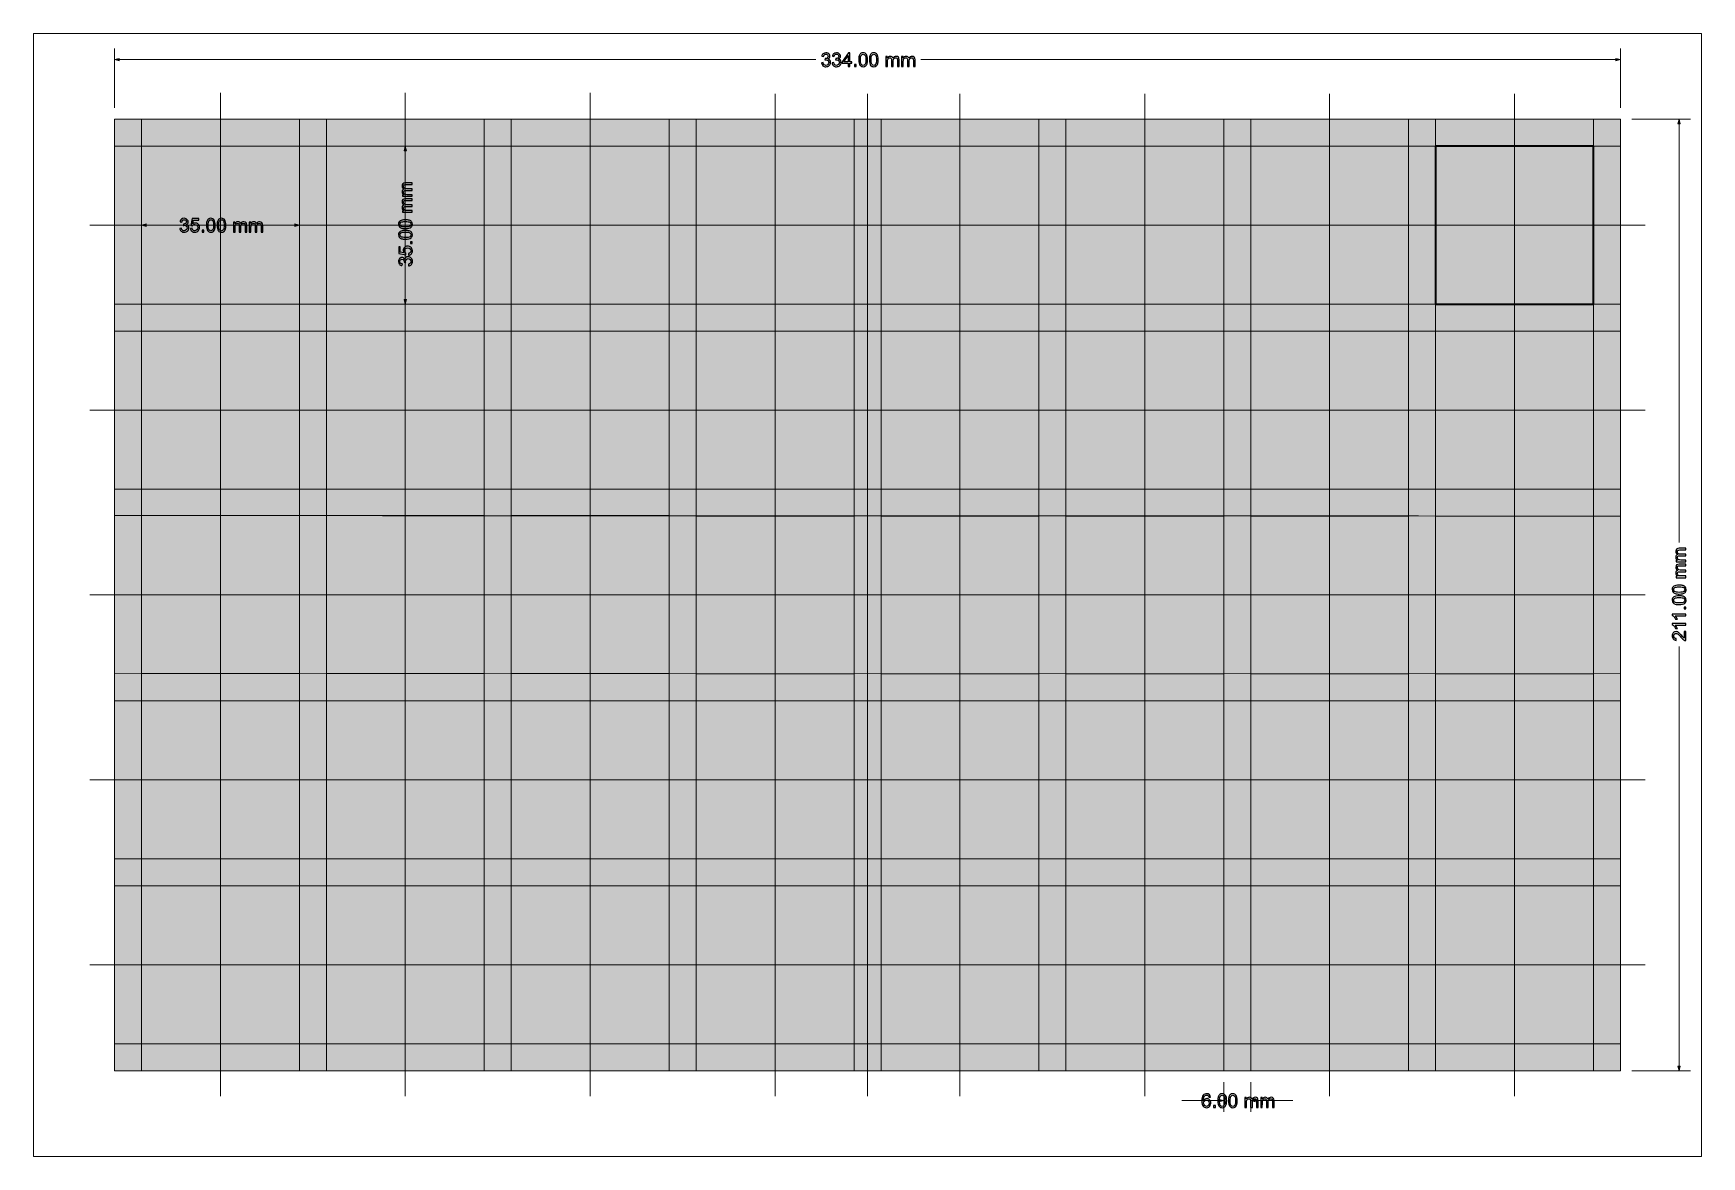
# Model space of a CAD drawing. Header units: inches. Extents: x -7.3 to 7.3, y -4.9 to 4.9.
import ezdxf
from ezdxf.lldxf.tags import DXFTag

# ---------------------------------------------------------------- set-up
doc = ezdxf.new("R2010")
doc.units = ezdxf.units.IN
doc.header["$MEASUREMENT"] = 0
doc.layers.add('Layer 1', color=7, linetype='Continuous')
tags = doc.linetypes.add('New Line1', pattern=[2.6, 0.5, -1, 0.1, -1]).pattern_tags.tags
tags[10:11] = [DXFTag(74, 4), DXFTag(75, 0), DXFTag(340, '0'), DXFTag(46, 1.0), DXFTag(50, 0.0), DXFTag(44, 0.0), DXFTag(45, 0.0)]
tags[8:9] = [DXFTag(74, 4), DXFTag(75, 0), DXFTag(340, '0'), DXFTag(46, 1.0), DXFTag(50, 0.0), DXFTag(44, 0.0), DXFTag(45, 0.0)]
tags[6:7] = [DXFTag(74, 4), DXFTag(75, 0), DXFTag(340, '0'), DXFTag(46, 1.0), DXFTag(50, 0.0), DXFTag(44, 0.0), DXFTag(45, 0.0)]
tags[4:5] = [DXFTag(74, 4), DXFTag(75, 0), DXFTag(340, '0'), DXFTag(46, 1.0), DXFTag(50, 0.0), DXFTag(44, 0.0), DXFTag(45, 0.0)]
tags = doc.linetypes.add('New Line10', pattern=[0.5, 0.2, -0.3]).pattern_tags.tags
tags[6:7] = [DXFTag(74, 4), DXFTag(75, 0), DXFTag(340, '0'), DXFTag(46, 1.0), DXFTag(50, 0.0), DXFTag(44, 0.0), DXFTag(45, 0.0)]
tags[4:5] = [DXFTag(74, 4), DXFTag(75, 0), DXFTag(340, '0'), DXFTag(46, 1.0), DXFTag(50, 0.0), DXFTag(44, 0.0), DXFTag(45, 0.0)]
tags = doc.linetypes.add('New Line11', pattern=[0.5, 0.2, -0.3]).pattern_tags.tags
tags[6:7] = [DXFTag(74, 4), DXFTag(75, 0), DXFTag(340, '0'), DXFTag(46, 1.0), DXFTag(50, 0.0), DXFTag(44, 0.0), DXFTag(45, 0.0)]
tags[4:5] = [DXFTag(74, 4), DXFTag(75, 0), DXFTag(340, '0'), DXFTag(46, 1.0), DXFTag(50, 0.0), DXFTag(44, 0.0), DXFTag(45, 0.0)]
tags = doc.linetypes.add('New Line12', pattern=[0.5, 0.2, -0.3]).pattern_tags.tags
tags[6:7] = [DXFTag(74, 4), DXFTag(75, 0), DXFTag(340, '0'), DXFTag(46, 1.0), DXFTag(50, 0.0), DXFTag(44, 0.0), DXFTag(45, 0.0)]
tags[4:5] = [DXFTag(74, 4), DXFTag(75, 0), DXFTag(340, '0'), DXFTag(46, 1.0), DXFTag(50, 0.0), DXFTag(44, 0.0), DXFTag(45, 0.0)]
tags = doc.linetypes.add('New Line13', pattern=[0.5, 0.2, -0.3]).pattern_tags.tags
tags[6:7] = [DXFTag(74, 4), DXFTag(75, 0), DXFTag(340, '0'), DXFTag(46, 1.0), DXFTag(50, 0.0), DXFTag(44, 0.0), DXFTag(45, 0.0)]
tags[4:5] = [DXFTag(74, 4), DXFTag(75, 0), DXFTag(340, '0'), DXFTag(46, 1.0), DXFTag(50, 0.0), DXFTag(44, 0.0), DXFTag(45, 0.0)]
tags = doc.linetypes.add('New Line14', pattern=[0.5, 0.2, -0.3]).pattern_tags.tags
tags[6:7] = [DXFTag(74, 4), DXFTag(75, 0), DXFTag(340, '0'), DXFTag(46, 1.0), DXFTag(50, 0.0), DXFTag(44, 0.0), DXFTag(45, 0.0)]
tags[4:5] = [DXFTag(74, 4), DXFTag(75, 0), DXFTag(340, '0'), DXFTag(46, 1.0), DXFTag(50, 0.0), DXFTag(44, 0.0), DXFTag(45, 0.0)]
tags = doc.linetypes.add('New Line2', pattern=[2.6, 0.5, -1, 0.1, -1]).pattern_tags.tags
tags[10:11] = [DXFTag(74, 4), DXFTag(75, 0), DXFTag(340, '0'), DXFTag(46, 1.0), DXFTag(50, 0.0), DXFTag(44, 0.0), DXFTag(45, 0.0)]
tags[8:9] = [DXFTag(74, 4), DXFTag(75, 0), DXFTag(340, '0'), DXFTag(46, 1.0), DXFTag(50, 0.0), DXFTag(44, 0.0), DXFTag(45, 0.0)]
tags[6:7] = [DXFTag(74, 4), DXFTag(75, 0), DXFTag(340, '0'), DXFTag(46, 1.0), DXFTag(50, 0.0), DXFTag(44, 0.0), DXFTag(45, 0.0)]
tags[4:5] = [DXFTag(74, 4), DXFTag(75, 0), DXFTag(340, '0'), DXFTag(46, 1.0), DXFTag(50, 0.0), DXFTag(44, 0.0), DXFTag(45, 0.0)]
tags = doc.linetypes.add('New Line3', pattern=[0.5, 0.2, -0.3]).pattern_tags.tags
tags[6:7] = [DXFTag(74, 4), DXFTag(75, 0), DXFTag(340, '0'), DXFTag(46, 1.0), DXFTag(50, 0.0), DXFTag(44, 0.0), DXFTag(45, 0.0)]
tags[4:5] = [DXFTag(74, 4), DXFTag(75, 0), DXFTag(340, '0'), DXFTag(46, 1.0), DXFTag(50, 0.0), DXFTag(44, 0.0), DXFTag(45, 0.0)]
tags = doc.linetypes.add('New Line4', pattern=[0.5, 0.2, -0.3]).pattern_tags.tags
tags[6:7] = [DXFTag(74, 4), DXFTag(75, 0), DXFTag(340, '0'), DXFTag(46, 1.0), DXFTag(50, 0.0), DXFTag(44, 0.0), DXFTag(45, 0.0)]
tags[4:5] = [DXFTag(74, 4), DXFTag(75, 0), DXFTag(340, '0'), DXFTag(46, 1.0), DXFTag(50, 0.0), DXFTag(44, 0.0), DXFTag(45, 0.0)]
tags = doc.linetypes.add('New Line5', pattern=[1.2, 0.5, -0.3, 0.1, -0.3]).pattern_tags.tags
tags[10:11] = [DXFTag(74, 4), DXFTag(75, 0), DXFTag(340, '0'), DXFTag(46, 1.0), DXFTag(50, 0.0), DXFTag(44, 0.0), DXFTag(45, 0.0)]
tags[8:9] = [DXFTag(74, 4), DXFTag(75, 0), DXFTag(340, '0'), DXFTag(46, 1.0), DXFTag(50, 0.0), DXFTag(44, 0.0), DXFTag(45, 0.0)]
tags[6:7] = [DXFTag(74, 4), DXFTag(75, 0), DXFTag(340, '0'), DXFTag(46, 1.0), DXFTag(50, 0.0), DXFTag(44, 0.0), DXFTag(45, 0.0)]
tags[4:5] = [DXFTag(74, 4), DXFTag(75, 0), DXFTag(340, '0'), DXFTag(46, 1.0), DXFTag(50, 0.0), DXFTag(44, 0.0), DXFTag(45, 0.0)]
tags = doc.linetypes.add('New Line6', pattern=[1.2, 0.5, -0.3, 0.1, -0.3]).pattern_tags.tags
tags[10:11] = [DXFTag(74, 4), DXFTag(75, 0), DXFTag(340, '0'), DXFTag(46, 1.0), DXFTag(50, 0.0), DXFTag(44, 0.0), DXFTag(45, 0.0)]
tags[8:9] = [DXFTag(74, 4), DXFTag(75, 0), DXFTag(340, '0'), DXFTag(46, 1.0), DXFTag(50, 0.0), DXFTag(44, 0.0), DXFTag(45, 0.0)]
tags[6:7] = [DXFTag(74, 4), DXFTag(75, 0), DXFTag(340, '0'), DXFTag(46, 1.0), DXFTag(50, 0.0), DXFTag(44, 0.0), DXFTag(45, 0.0)]
tags[4:5] = [DXFTag(74, 4), DXFTag(75, 0), DXFTag(340, '0'), DXFTag(46, 1.0), DXFTag(50, 0.0), DXFTag(44, 0.0), DXFTag(45, 0.0)]
tags = doc.linetypes.add('New Line7', pattern=[0.5, 0.2, -0.3]).pattern_tags.tags
tags[6:7] = [DXFTag(74, 4), DXFTag(75, 0), DXFTag(340, '0'), DXFTag(46, 1.0), DXFTag(50, 0.0), DXFTag(44, 0.0), DXFTag(45, 0.0)]
tags[4:5] = [DXFTag(74, 4), DXFTag(75, 0), DXFTag(340, '0'), DXFTag(46, 1.0), DXFTag(50, 0.0), DXFTag(44, 0.0), DXFTag(45, 0.0)]
tags = doc.linetypes.add('New Line8', pattern=[0.5, 0.2, -0.3]).pattern_tags.tags
tags[6:7] = [DXFTag(74, 4), DXFTag(75, 0), DXFTag(340, '0'), DXFTag(46, 1.0), DXFTag(50, 0.0), DXFTag(44, 0.0), DXFTag(45, 0.0)]
tags[4:5] = [DXFTag(74, 4), DXFTag(75, 0), DXFTag(340, '0'), DXFTag(46, 1.0), DXFTag(50, 0.0), DXFTag(44, 0.0), DXFTag(45, 0.0)]
tags = doc.linetypes.add('New Line9', pattern=[0.5, 0.2, -0.3]).pattern_tags.tags
tags[6:7] = [DXFTag(74, 4), DXFTag(75, 0), DXFTag(340, '0'), DXFTag(46, 1.0), DXFTag(50, 0.0), DXFTag(44, 0.0), DXFTag(45, 0.0)]
tags[4:5] = [DXFTag(74, 4), DXFTag(75, 0), DXFTag(340, '0'), DXFTag(46, 1.0), DXFTag(50, 0.0), DXFTag(44, 0.0), DXFTag(45, 0.0)]

msp = doc.modelspace()

# ---------------------------------------------------------------- hatches: boundary and pattern name
at = {"layer": 'Layer 1', "true_color": 0x000000}
h = msp.add_hatch(color=18, dxfattribs=at)
edge = h.paths.add_edge_path()
edge.add_spline(control_points=[(-6.537, 4.662), (-6.537, 4.662), (-6.577, 4.673), (-6.577, 4.673), (-6.577, 4.673), (-6.537, 4.684), (-6.537, 4.684), (-6.537, 4.684), (-6.537, 4.662), (-6.537, 4.662)], knot_values=[0, 0, 0, 0, 0.333333, 0.333333, 0.333333, 0.666667, 0.666667, 0.666667, 1, 1, 1, 1], degree=3, periodic=1)
h = msp.add_hatch(color=18, dxfattribs=at)
edge = h.paths.add_edge_path()
edge.add_spline(control_points=[(6.533, 4.662), (6.533, 4.662), (6.573, 4.673), (6.573, 4.673), (6.573, 4.673), (6.533, 4.684), (6.533, 4.684), (6.533, 4.684), (6.533, 4.662), (6.533, 4.662)], knot_values=[0, 0, 0, 0, 0.333333, 0.333333, 0.333333, 0.666667, 0.666667, 0.666667, 1, 1, 1, 1], degree=3, periodic=1)
at = {"layer": 'Layer 1', "true_color": 0x996633}
msp.add_hatch(color=25, dxfattribs=at).paths.add_polyline_path([(-6.577, -4.154), (6.573, -4.154), (6.573, 4.153), (-6.577, 4.153), (-6.577, -4.154)])
at = {"layer": 'Layer 1', "true_color": 0x000000}
h = msp.add_hatch(color=18, dxfattribs=at)
edge = h.paths.add_edge_path()
edge.add_spline(control_points=[(7.095, 4.113), (7.095, 4.113), (7.084, 4.153), (7.084, 4.153), (7.084, 4.153), (7.074, 4.113), (7.074, 4.113), (7.074, 4.113), (7.095, 4.113), (7.095, 4.113)], knot_values=[0, 0, 0, 0, 0.333333, 0.333333, 0.333333, 0.666667, 0.666667, 0.666667, 1, 1, 1, 1], degree=3, periodic=1)
at = {"layer": 'Layer 1', "true_color": 0xffffff}
for points in [[(-6.341, 2.539), (-4.963, 2.539), (-4.963, 3.917), (-6.341, 3.917), (-6.341, 2.539)], [(-4.727, 2.539), (-3.349, 2.539), (-3.349, 3.917), (-4.727, 3.917), (-4.727, 2.539)], [(-3.113, 2.539), (-1.735, 2.539), (-1.735, 3.917), (-3.113, 3.917), (-3.113, 2.539)], [(-1.498, 2.539), (-0.12, 2.539), (-0.12, 3.917), (-1.498, 3.917), (-1.498, 2.539)], [(0.116, 2.539), (1.494, 2.539), (1.494, 3.917), (0.116, 3.917), (0.116, 2.539)], [(1.73, 2.539), (3.108, 2.539), (3.108, 3.917), (1.73, 3.917), (1.73, 2.539)], [(3.344, 2.539), (4.722, 2.539), (4.722, 3.917), (3.344, 3.917), (3.344, 2.539)], [(4.958, 2.539), (6.336, 2.539), (6.336, 3.917), (4.958, 3.917), (4.958, 2.539)], [(-6.341, 0.925), (-4.963, 0.925), (-4.963, 2.303), (-6.341, 2.303), (-6.341, 0.925)], [(-4.727, 0.925), (-3.349, 0.925), (-3.349, 2.303), (-4.727, 2.303), (-4.727, 0.925)], [(-3.113, 0.925), (-1.735, 0.925), (-1.735, 2.303), (-3.113, 2.303), (-3.113, 0.925)], [(-1.498, 0.925), (-0.12, 0.925), (-0.12, 2.303), (-1.498, 2.303), (-1.498, 0.925)], [(0.116, 0.925), (1.494, 0.925), (1.494, 2.303), (0.116, 2.303), (0.116, 0.925)], [(1.73, 0.925), (3.108, 0.925), (3.108, 2.303), (1.73, 2.303), (1.73, 0.925)], [(3.344, 0.925), (4.722, 0.925), (4.722, 2.303), (3.344, 2.303), (3.344, 0.925)], [(4.958, 0.925), (6.336, 0.925), (6.336, 2.303), (4.958, 2.303), (4.958, 0.925)], [(-6.341, -0.685), (-4.963, -0.685), (-4.963, 0.693), (-6.341, 0.693), (-6.341, -0.685)], [(-4.727, -0.685), (-3.349, -0.685), (-3.349, 0.693), (-4.727, 0.693), (-4.727, -0.685)], [(-3.113, -0.685), (-1.735, -0.685), (-1.735, 0.693), (-3.113, 0.693), (-3.113, -0.685)], [(-1.498, -0.689), (-0.12, -0.689), (-0.12, 0.689), (-1.498, 0.689), (-1.498, -0.689)], [(0.116, -0.689), (1.494, -0.689), (1.494, 0.689), (0.116, 0.689), (0.116, -0.689)], [(1.73, -0.689), (3.108, -0.689), (3.108, 0.689), (1.73, 0.689), (1.73, -0.689)], [(3.344, -0.689), (4.722, -0.689), (4.722, 0.689), (3.344, 0.689), (3.344, -0.689)], [(4.958, -0.689), (6.336, -0.689), (6.336, 0.689), (4.958, 0.689), (4.958, -0.689)], [(-6.341, -2.303), (-4.963, -2.303), (-4.963, -0.925), (-6.341, -0.925), (-6.341, -2.303)], [(-4.727, -2.303), (-3.349, -2.303), (-3.349, -0.925), (-4.727, -0.925), (-4.727, -2.303)], [(-3.113, -2.303), (-1.735, -2.303), (-1.735, -0.925), (-3.113, -0.925), (-3.113, -2.303)], [(-1.498, -2.303), (-0.12, -2.303), (-0.12, -0.925), (-1.498, -0.925), (-1.498, -2.303)], [(0.116, -2.303), (1.494, -2.303), (1.494, -0.925), (0.116, -0.925), (0.116, -2.303)], [(1.73, -2.303), (3.108, -2.303), (3.108, -0.925), (1.73, -0.925), (1.73, -2.303)], [(3.344, -2.303), (4.722, -2.303), (4.722, -0.925), (3.344, -0.925), (3.344, -2.303)], [(4.958, -2.303), (6.336, -2.303), (6.336, -0.925), (4.958, -0.925), (4.958, -2.303)], [(-6.341, -3.918), (-4.963, -3.918), (-4.963, -2.54), (-6.341, -2.54), (-6.341, -3.918)], [(-4.727, -3.918), (-3.349, -3.918), (-3.349, -2.54), (-4.727, -2.54), (-4.727, -3.918)], [(-3.113, -3.918), (-1.735, -3.918), (-1.735, -2.54), (-3.113, -2.54), (-3.113, -3.918)], [(-1.498, -3.918), (-0.12, -3.918), (-0.12, -2.54), (-1.498, -2.54), (-1.498, -3.918)], [(0.116, -3.918), (1.494, -3.918), (1.494, -2.54), (0.116, -2.54), (0.116, -3.918)], [(1.73, -3.918), (3.108, -3.918), (3.108, -2.54), (1.73, -2.54), (1.73, -3.918)], [(3.344, -3.918), (4.722, -3.918), (4.722, -2.54), (3.344, -2.54), (3.344, -3.918)], [(4.958, -3.918), (6.336, -3.918), (6.336, -2.54), (4.958, -2.54), (4.958, -3.918)]]:
    msp.add_hatch(color=7, dxfattribs=at).paths.add_polyline_path(points)
at = {"layer": 'Layer 1', "true_color": 0x000000}
h = msp.add_hatch(color=18, dxfattribs=at)
edge = h.paths.add_edge_path()
edge.add_spline(control_points=[(-4.027, 3.877), (-4.027, 3.877), (-4.038, 3.917), (-4.038, 3.917), (-4.038, 3.917), (-4.048, 3.877), (-4.048, 3.877), (-4.048, 3.877), (-4.027, 3.877), (-4.027, 3.877)], knot_values=[0, 0, 0, 0, 0.333333, 0.333333, 0.333333, 0.666667, 0.666667, 0.666667, 1, 1, 1, 1], degree=3, periodic=1)
h = msp.add_hatch(color=18, dxfattribs=at)
edge = h.paths.add_edge_path()
edge.add_spline(control_points=[(-6.301, 3.239), (-6.301, 3.239), (-6.341, 3.228), (-6.341, 3.228), (-6.341, 3.228), (-6.301, 3.217), (-6.301, 3.217), (-6.301, 3.217), (-6.301, 3.239), (-6.301, 3.239)], knot_values=[0, 0, 0, 0, 0.333333, 0.333333, 0.333333, 0.666667, 0.666667, 0.666667, 1, 1, 1, 1], degree=3, periodic=1)
h = msp.add_hatch(color=18, dxfattribs=at)
edge = h.paths.add_edge_path()
edge.add_spline(control_points=[(-5.003, 3.239), (-5.003, 3.239), (-4.963, 3.228), (-4.963, 3.228), (-4.963, 3.228), (-5.003, 3.217), (-5.003, 3.217), (-5.003, 3.217), (-5.003, 3.239), (-5.003, 3.239)], knot_values=[0, 0, 0, 0, 0.333333, 0.333333, 0.333333, 0.666667, 0.666667, 0.666667, 1, 1, 1, 1], degree=3, periodic=1)
h = msp.add_hatch(color=18, dxfattribs=at)
edge = h.paths.add_edge_path()
edge.add_spline(control_points=[(-4.027, 2.579), (-4.027, 2.579), (-4.038, 2.539), (-4.038, 2.539), (-4.038, 2.539), (-4.048, 2.579), (-4.048, 2.579), (-4.048, 2.579), (-4.027, 2.579), (-4.027, 2.579)], knot_values=[0, 0, 0, 0, 0.333333, 0.333333, 0.333333, 0.666667, 0.666667, 0.666667, 1, 1, 1, 1], degree=3, periodic=1)
h = msp.add_hatch(color=18, dxfattribs=at)
edge = h.paths.add_edge_path()
edge.add_spline(control_points=[(7.095, -4.114), (7.095, -4.114), (7.084, -4.154), (7.084, -4.154), (7.084, -4.154), (7.074, -4.114), (7.074, -4.114), (7.074, -4.114), (7.095, -4.114), (7.095, -4.114)], knot_values=[0, 0, 0, 0, 0.333333, 0.333333, 0.333333, 0.666667, 0.666667, 0.666667, 1, 1, 1, 1], degree=3, periodic=1)
h = msp.add_hatch(color=18, dxfattribs=at)
edge = h.paths.add_edge_path()
edge.add_spline(control_points=[(3.068, -4.403), (3.068, -4.403), (3.108, -4.414), (3.108, -4.414), (3.108, -4.414), (3.068, -4.424), (3.068, -4.424), (3.068, -4.424), (3.068, -4.403), (3.068, -4.403)], knot_values=[0, 0, 0, 0, 0.333333, 0.333333, 0.333333, 0.666667, 0.666667, 0.666667, 1, 1, 1, 1], degree=3, periodic=1)
h = msp.add_hatch(color=18, dxfattribs=at)
edge = h.paths.add_edge_path()
edge.add_spline(control_points=[(3.384, -4.403), (3.384, -4.403), (3.344, -4.414), (3.344, -4.414), (3.344, -4.414), (3.384, -4.424), (3.384, -4.424), (3.384, -4.424), (3.384, -4.403), (3.384, -4.403)], knot_values=[0, 0, 0, 0, 0.333333, 0.333333, 0.333333, 0.666667, 0.666667, 0.666667, 1, 1, 1, 1], degree=3, periodic=1)

# ---------------------------------------------------------------- linework, layer by layer
at = {"layer": 'Layer 1', "lineweight": 18}
for points in [[(-7.286, -4.903), (7.281, -4.903), (7.281, 4.902), (-7.286, 4.902), (-7.286, -4.903)], [(-6.577, -4.154), (6.573, -4.154), (6.573, 4.153), (-6.577, 4.153), (-6.577, -4.154)], [(-6.341, 2.539), (-4.963, 2.539), (-4.963, 3.917), (-6.341, 3.917), (-6.341, 2.539)], [(-4.727, 2.539), (-3.349, 2.539), (-3.349, 3.917), (-4.727, 3.917), (-4.727, 2.539)], [(-3.113, 2.539), (-1.735, 2.539), (-1.735, 3.917), (-3.113, 3.917), (-3.113, 2.539)], [(-1.498, 2.539), (-0.12, 2.539), (-0.12, 3.917), (-1.498, 3.917), (-1.498, 2.539)], [(0.116, 2.539), (1.494, 2.539), (1.494, 3.917), (0.116, 3.917), (0.116, 2.539)], [(1.73, 2.539), (3.108, 2.539), (3.108, 3.917), (1.73, 3.917), (1.73, 2.539)], [(3.344, 2.539), (4.722, 2.539), (4.722, 3.917), (3.344, 3.917), (3.344, 2.539)], [(-6.341, 0.925), (-4.963, 0.925), (-4.963, 2.303), (-6.341, 2.303), (-6.341, 0.925)], [(-4.727, 0.925), (-3.349, 0.925), (-3.349, 2.303), (-4.727, 2.303), (-4.727, 0.925)], [(-3.113, 0.925), (-1.735, 0.925), (-1.735, 2.303), (-3.113, 2.303), (-3.113, 0.925)], [(-1.498, 0.925), (-0.12, 0.925), (-0.12, 2.303), (-1.498, 2.303), (-1.498, 0.925)], [(0.116, 0.925), (1.494, 0.925), (1.494, 2.303), (0.116, 2.303), (0.116, 0.925)], [(1.73, 0.925), (3.108, 0.925), (3.108, 2.303), (1.73, 2.303), (1.73, 0.925)], [(3.344, 0.925), (4.722, 0.925), (4.722, 2.303), (3.344, 2.303), (3.344, 0.925)], [(4.958, 0.925), (6.336, 0.925), (6.336, 2.303), (4.958, 2.303), (4.958, 0.925)], [(-6.341, -0.685), (-4.963, -0.685), (-4.963, 0.693), (-6.341, 0.693), (-6.341, -0.685)], [(-4.727, -0.685), (-3.349, -0.685), (-3.349, 0.693), (-4.727, 0.693), (-4.727, -0.685)], [(-3.113, -0.685), (-1.735, -0.685), (-1.735, 0.693), (-3.113, 0.693), (-3.113, -0.685)], [(-1.498, -0.689), (-0.12, -0.689), (-0.12, 0.689), (-1.498, 0.689), (-1.498, -0.689)], [(0.116, -0.689), (1.494, -0.689), (1.494, 0.689), (0.116, 0.689), (0.116, -0.689)], [(1.73, -0.689), (3.108, -0.689), (3.108, 0.689), (1.73, 0.689), (1.73, -0.689)], [(3.344, -0.689), (4.722, -0.689), (4.722, 0.689), (3.344, 0.689), (3.344, -0.689)], [(4.958, -0.689), (6.336, -0.689), (6.336, 0.689), (4.958, 0.689), (4.958, -0.689)], [(-6.341, -2.303), (-4.963, -2.303), (-4.963, -0.925), (-6.341, -0.925), (-6.341, -2.303)], [(-4.727, -2.303), (-3.349, -2.303), (-3.349, -0.925), (-4.727, -0.925), (-4.727, -2.303)], [(-3.113, -2.303), (-1.735, -2.303), (-1.735, -0.925), (-3.113, -0.925), (-3.113, -2.303)], [(-1.498, -2.303), (-0.12, -2.303), (-0.12, -0.925), (-1.498, -0.925), (-1.498, -2.303)], [(0.116, -2.303), (1.494, -2.303), (1.494, -0.925), (0.116, -0.925), (0.116, -2.303)], [(1.73, -2.303), (3.108, -2.303), (3.108, -0.925), (1.73, -0.925), (1.73, -2.303)], [(3.344, -2.303), (4.722, -2.303), (4.722, -0.925), (3.344, -0.925), (3.344, -2.303)], [(4.958, -2.303), (6.336, -2.303), (6.336, -0.925), (4.958, -0.925), (4.958, -2.303)], [(-6.341, -3.918), (-4.963, -3.918), (-4.963, -2.54), (-6.341, -2.54), (-6.341, -3.918)], [(-4.727, -3.918), (-3.349, -3.918), (-3.349, -2.54), (-4.727, -2.54), (-4.727, -3.918)], [(-3.113, -3.918), (-1.735, -3.918), (-1.735, -2.54), (-3.113, -2.54), (-3.113, -3.918)], [(-1.498, -3.918), (-0.12, -3.918), (-0.12, -2.54), (-1.498, -2.54), (-1.498, -3.918)], [(0.116, -3.918), (1.494, -3.918), (1.494, -2.54), (0.116, -2.54), (0.116, -3.918)], [(1.73, -3.918), (3.108, -3.918), (3.108, -2.54), (1.73, -2.54), (1.73, -3.918)], [(3.344, -3.918), (4.722, -3.918), (4.722, -2.54), (3.344, -2.54), (3.344, -3.918)], [(4.958, -3.918), (6.336, -3.918), (6.336, -2.54), (4.958, -2.54), (4.958, -3.918)]]:
    msp.add_lwpolyline(points, close=True, dxfattribs=at)
at = {"layer": 'Layer 1', "lineweight": 35}
msp.add_lwpolyline([(4.958, 2.539), (6.336, 2.539), (6.336, 3.917), (4.958, 3.917), (4.958, 2.539)], close=True, dxfattribs=at)
at = {"layer": 'Layer 1', "lineweight": 9}
for points in [[(-6.577, 4.252), (-6.577, 4.252), (-6.577, 4.771), (-6.577, 4.771)], [(-6.577, 4.673), (-6.577, 4.673), (-0.454, 4.673), (-0.454, 4.673)], [(0.464, 4.673), (0.464, 4.673), (6.573, 4.673), (6.573, 4.673)], [(6.573, 4.252), (6.573, 4.252), (6.573, 4.771), (6.573, 4.771)], [(6.671, 4.153), (6.671, 4.153), (7.183, 4.153), (7.183, 4.153)], [(7.084, 0.458), (7.084, 0.458), (7.084, 4.153), (7.084, 4.153)], [(-4.038, 3.917), (-4.038, 3.917), (-4.038, 3.917), (-4.038, 3.917)], [(-4.038, 3.648), (-4.038, 3.648), (-4.038, 3.917), (-4.038, 3.917)], [(-6.341, 3.228), (-6.341, 3.228), (-6.341, 3.228), (-6.341, 3.228)], [(-6.058, 3.228), (-6.058, 3.228), (-6.341, 3.228), (-6.341, 3.228)], [(-4.963, 3.228), (-4.963, 3.228), (-5.232, 3.228), (-5.232, 3.228)], [(-4.963, 3.228), (-4.963, 3.228), (-4.963, 3.228), (-4.963, 3.228)], [(-4.038, 2.539), (-4.038, 2.539), (-4.038, 2.823), (-4.038, 2.823)], [(-4.038, 2.539), (-4.038, 2.539), (-4.038, 2.539), (-4.038, 2.539)], [(7.084, -4.154), (7.084, -4.154), (7.084, -0.449), (7.084, -0.449)], [(6.671, -4.154), (6.671, -4.154), (7.183, -4.154), (7.183, -4.154)], [(3.108, -4.252), (3.108, -4.252), (3.108, -4.512), (3.108, -4.512)], [(3.344, -4.252), (3.344, -4.252), (3.344, -4.512), (3.344, -4.512)], [(3.108, -4.414), (3.108, -4.414), (2.741, -4.414), (2.741, -4.414)], [(3.712, -4.414), (3.712, -4.414), (3.344, -4.414), (3.344, -4.414)]]:
    msp.add_open_spline(points, degree=3, dxfattribs=at)
for points in [[(-6.537, 4.662), (-6.537, 4.662), (-6.577, 4.673), (-6.577, 4.673), (-6.577, 4.673), (-6.537, 4.684), (-6.537, 4.684), (-6.537, 4.684), (-6.537, 4.662), (-6.537, 4.662)], [(6.533, 4.662), (6.533, 4.662), (6.573, 4.673), (6.573, 4.673), (6.573, 4.673), (6.533, 4.684), (6.533, 4.684), (6.533, 4.684), (6.533, 4.662), (6.533, 4.662)], [(7.095, 4.113), (7.095, 4.113), (7.084, 4.153), (7.084, 4.153), (7.084, 4.153), (7.074, 4.113), (7.074, 4.113), (7.074, 4.113), (7.095, 4.113), (7.095, 4.113)], [(-4.027, 3.877), (-4.027, 3.877), (-4.038, 3.917), (-4.038, 3.917), (-4.038, 3.917), (-4.048, 3.877), (-4.048, 3.877), (-4.048, 3.877), (-4.027, 3.877), (-4.027, 3.877)], [(-6.301, 3.239), (-6.301, 3.239), (-6.341, 3.228), (-6.341, 3.228), (-6.341, 3.228), (-6.301, 3.217), (-6.301, 3.217), (-6.301, 3.217), (-6.301, 3.239), (-6.301, 3.239)], [(-5.003, 3.239), (-5.003, 3.239), (-4.963, 3.228), (-4.963, 3.228), (-4.963, 3.228), (-5.003, 3.217), (-5.003, 3.217), (-5.003, 3.217), (-5.003, 3.239), (-5.003, 3.239)], [(-4.027, 2.579), (-4.027, 2.579), (-4.038, 2.539), (-4.038, 2.539), (-4.038, 2.539), (-4.048, 2.579), (-4.048, 2.579), (-4.048, 2.579), (-4.027, 2.579), (-4.027, 2.579)], [(7.095, -4.114), (7.095, -4.114), (7.084, -4.154), (7.084, -4.154), (7.084, -4.154), (7.074, -4.114), (7.074, -4.114), (7.074, -4.114), (7.095, -4.114), (7.095, -4.114)], [(3.068, -4.403), (3.068, -4.403), (3.108, -4.414), (3.108, -4.414), (3.108, -4.414), (3.068, -4.424), (3.068, -4.424), (3.068, -4.424), (3.068, -4.403), (3.068, -4.403)], [(3.384, -4.403), (3.384, -4.403), (3.344, -4.414), (3.344, -4.414), (3.344, -4.414), (3.384, -4.424), (3.384, -4.424), (3.384, -4.424), (3.384, -4.403), (3.384, -4.403)]]:
    msp.add_open_spline(points, degree=3, knots=[0, 0, 0, 0, 0.333333, 0.333333, 0.333333, 0.666667, 0.666667, 0.666667, 1, 1, 1, 1], dxfattribs=at)
at = {"layer": 'Layer 1'}
for points, knots in [([(-0.403, 4.645), (-0.403, 4.645), (-0.389, 4.647), (-0.389, 4.647), (-0.387, 4.638), (-0.384, 4.632), (-0.38, 4.629), (-0.376, 4.625), (-0.371, 4.623), (-0.365, 4.623), (-0.358, 4.623), (-0.353, 4.626), (-0.348, 4.63), (-0.343, 4.635), (-0.341, 4.641), (-0.341, 4.648), (-0.341, 4.655), (-0.343, 4.66), (-0.347, 4.665), (-0.352, 4.669), (-0.357, 4.671), (-0.364, 4.671), (-0.367, 4.671), (-0.37, 4.671), (-0.374, 4.67), (-0.374, 4.67), (-0.373, 4.683), (-0.373, 4.683), (-0.372, 4.682), (-0.371, 4.682), (-0.37, 4.682), (-0.364, 4.682), (-0.359, 4.684), (-0.354, 4.687), (-0.349, 4.691), (-0.346, 4.696), (-0.346, 4.702), (-0.346, 4.708), (-0.348, 4.712), (-0.352, 4.716), (-0.355, 4.719), (-0.36, 4.721), (-0.366, 4.721), (-0.371, 4.721), (-0.376, 4.719), (-0.38, 4.716), (-0.384, 4.712), (-0.386, 4.706), (-0.387, 4.699), (-0.387, 4.699), (-0.402, 4.702), (-0.402, 4.702), (-0.4, 4.712), (-0.396, 4.719), (-0.39, 4.725), (-0.383, 4.73), (-0.375, 4.733), (-0.366, 4.733), (-0.359, 4.733), (-0.353, 4.732), (-0.348, 4.729), (-0.343, 4.726), (-0.338, 4.722), (-0.335, 4.717), (-0.333, 4.713), (-0.331, 4.707), (-0.331, 4.702), (-0.331, 4.697), (-0.332, 4.692), (-0.335, 4.688), (-0.338, 4.684), (-0.342, 4.68), (-0.348, 4.678), (-0.34, 4.676), (-0.335, 4.673), (-0.331, 4.668), (-0.327, 4.663), (-0.325, 4.656), (-0.325, 4.648), (-0.325, 4.638), (-0.329, 4.629), (-0.337, 4.622), (-0.344, 4.615), (-0.354, 4.611), (-0.365, 4.611), (-0.376, 4.611), (-0.385, 4.614), (-0.392, 4.62), (-0.398, 4.627), (-0.402, 4.635), (-0.403, 4.645)], [0, 0, 0, 0, 0.033333, 0.033333, 0.033333, 0.066667, 0.066667, 0.066667, 0.1, 0.1, 0.1, 0.133333, 0.133333, 0.133333, 0.166667, 0.166667, 0.166667, 0.2, 0.2, 0.2, 0.233333, 0.233333, 0.233333, 0.266667, 0.266667, 0.266667, 0.3, 0.3, 0.3, 0.333333, 0.333333, 0.333333, 0.366667, 0.366667, 0.366667, 0.4, 0.4, 0.4, 0.433333, 0.433333, 0.433333, 0.466667, 0.466667, 0.466667, 0.5, 0.5, 0.5, 0.533333, 0.533333, 0.533333, 0.566667, 0.566667, 0.566667, 0.6, 0.6, 0.6, 0.633333, 0.633333, 0.633333, 0.666667, 0.666667, 0.666667, 0.7, 0.7, 0.7, 0.733333, 0.733333, 0.733333, 0.766667, 0.766667, 0.766667, 0.8, 0.8, 0.8, 0.833333, 0.833333, 0.833333, 0.866667, 0.866667, 0.866667, 0.9, 0.9, 0.9, 0.933333, 0.933333, 0.933333, 0.966667, 0.966667, 0.966667, 1, 1, 1, 1]), ([(-0.311, 4.645), (-0.311, 4.645), (-0.296, 4.647), (-0.296, 4.647), (-0.294, 4.638), (-0.292, 4.632), (-0.287, 4.629), (-0.283, 4.625), (-0.279, 4.623), (-0.273, 4.623), (-0.266, 4.623), (-0.26, 4.626), (-0.255, 4.63), (-0.25, 4.635), (-0.248, 4.641), (-0.248, 4.648), (-0.248, 4.655), (-0.25, 4.66), (-0.255, 4.665), (-0.259, 4.669), (-0.265, 4.671), (-0.271, 4.671), (-0.274, 4.671), (-0.278, 4.671), (-0.282, 4.67), (-0.282, 4.67), (-0.28, 4.683), (-0.28, 4.683), (-0.279, 4.682), (-0.278, 4.682), (-0.278, 4.682), (-0.272, 4.682), (-0.266, 4.684), (-0.261, 4.687), (-0.256, 4.691), (-0.253, 4.696), (-0.253, 4.702), (-0.253, 4.708), (-0.255, 4.712), (-0.259, 4.716), (-0.262, 4.719), (-0.267, 4.721), (-0.273, 4.721), (-0.279, 4.721), (-0.283, 4.719), (-0.287, 4.716), (-0.291, 4.712), (-0.293, 4.706), (-0.295, 4.699), (-0.295, 4.699), (-0.309, 4.702), (-0.309, 4.702), (-0.307, 4.712), (-0.303, 4.719), (-0.297, 4.725), (-0.291, 4.73), (-0.283, 4.733), (-0.273, 4.733), (-0.267, 4.733), (-0.261, 4.732), (-0.255, 4.729), (-0.25, 4.726), (-0.246, 4.722), (-0.243, 4.717), (-0.24, 4.713), (-0.238, 4.707), (-0.238, 4.702), (-0.238, 4.697), (-0.24, 4.692), (-0.243, 4.688), (-0.245, 4.684), (-0.249, 4.68), (-0.255, 4.678), (-0.248, 4.676), (-0.242, 4.673), (-0.238, 4.668), (-0.234, 4.663), (-0.233, 4.656), (-0.233, 4.648), (-0.233, 4.638), (-0.236, 4.629), (-0.244, 4.622), (-0.252, 4.615), (-0.261, 4.611), (-0.273, 4.611), (-0.283, 4.611), (-0.292, 4.614), (-0.299, 4.62), (-0.306, 4.627), (-0.31, 4.635), (-0.311, 4.645)], [0, 0, 0, 0, 0.033333, 0.033333, 0.033333, 0.066667, 0.066667, 0.066667, 0.1, 0.1, 0.1, 0.133333, 0.133333, 0.133333, 0.166667, 0.166667, 0.166667, 0.2, 0.2, 0.2, 0.233333, 0.233333, 0.233333, 0.266667, 0.266667, 0.266667, 0.3, 0.3, 0.3, 0.333333, 0.333333, 0.333333, 0.366667, 0.366667, 0.366667, 0.4, 0.4, 0.4, 0.433333, 0.433333, 0.433333, 0.466667, 0.466667, 0.466667, 0.5, 0.5, 0.5, 0.533333, 0.533333, 0.533333, 0.566667, 0.566667, 0.566667, 0.6, 0.6, 0.6, 0.633333, 0.633333, 0.633333, 0.666667, 0.666667, 0.666667, 0.7, 0.7, 0.7, 0.733333, 0.733333, 0.733333, 0.766667, 0.766667, 0.766667, 0.8, 0.8, 0.8, 0.833333, 0.833333, 0.833333, 0.866667, 0.866667, 0.866667, 0.9, 0.9, 0.9, 0.933333, 0.933333, 0.933333, 0.966667, 0.966667, 0.966667, 1, 1, 1, 1]), ([(-0.171, 4.613), (-0.171, 4.613), (-0.171, 4.642), (-0.171, 4.642), (-0.171, 4.642), (-0.223, 4.642), (-0.223, 4.642), (-0.223, 4.642), (-0.223, 4.655), (-0.223, 4.655), (-0.223, 4.655), (-0.169, 4.732), (-0.169, 4.732), (-0.169, 4.732), (-0.157, 4.732), (-0.157, 4.732), (-0.157, 4.732), (-0.157, 4.655), (-0.157, 4.655), (-0.157, 4.655), (-0.14, 4.655), (-0.14, 4.655), (-0.14, 4.655), (-0.14, 4.642), (-0.14, 4.642), (-0.14, 4.642), (-0.157, 4.642), (-0.157, 4.642), (-0.157, 4.642), (-0.157, 4.613), (-0.157, 4.613), (-0.157, 4.613), (-0.171, 4.613), (-0.171, 4.613)], [0, 0, 0, 0, 0.090909, 0.090909, 0.090909, 0.181818, 0.181818, 0.181818, 0.272727, 0.272727, 0.272727, 0.363636, 0.363636, 0.363636, 0.454545, 0.454545, 0.454545, 0.545455, 0.545455, 0.545455, 0.636364, 0.636364, 0.636364, 0.727273, 0.727273, 0.727273, 0.818182, 0.818182, 0.818182, 0.909091, 0.909091, 0.909091, 1, 1, 1, 1]), ([(-0.171, 4.655), (-0.171, 4.655), (-0.171, 4.709), (-0.171, 4.709), (-0.171, 4.709), (-0.209, 4.655), (-0.209, 4.655), (-0.209, 4.655), (-0.171, 4.655), (-0.171, 4.655)], [0, 0, 0, 0, 0.333333, 0.333333, 0.333333, 0.666667, 0.666667, 0.666667, 1, 1, 1, 1]), ([(-0.079, 4.672), (-0.079, 4.686), (-0.078, 4.697), (-0.075, 4.706), (-0.072, 4.715), (-0.067, 4.721), (-0.062, 4.726), (-0.056, 4.731), (-0.049, 4.733), (-0.04, 4.733), (-0.034, 4.733), (-0.028, 4.732), (-0.023, 4.729), (-0.018, 4.726), (-0.014, 4.723), (-0.011, 4.718), (-0.008, 4.713), (-0.006, 4.707), (-0.004, 4.7), (-0.002, 4.693), (-0.001, 4.684), (-0.001, 4.672), (-0.001, 4.658), (-0.003, 4.647), (-0.006, 4.638), (-0.009, 4.629), (-0.013, 4.623), (-0.019, 4.618), (-0.024, 4.613), (-0.031, 4.611), (-0.04, 4.611), (-0.052, 4.611), (-0.061, 4.615), (-0.067, 4.623), (-0.075, 4.633), (-0.079, 4.65), (-0.079, 4.672)], [0, 0, 0, 0, 0.083333, 0.083333, 0.083333, 0.166667, 0.166667, 0.166667, 0.25, 0.25, 0.25, 0.333333, 0.333333, 0.333333, 0.416667, 0.416667, 0.416667, 0.5, 0.5, 0.5, 0.583333, 0.583333, 0.583333, 0.666667, 0.666667, 0.666667, 0.75, 0.75, 0.75, 0.833333, 0.833333, 0.833333, 0.916667, 0.916667, 0.916667, 1, 1, 1, 1]), ([(-0.064, 4.672), (-0.064, 4.652), (-0.062, 4.639), (-0.057, 4.633), (-0.053, 4.626), (-0.047, 4.623), (-0.04, 4.623), (-0.033, 4.623), (-0.028, 4.626), (-0.023, 4.633), (-0.019, 4.639), (-0.016, 4.652), (-0.016, 4.672), (-0.016, 4.692), (-0.019, 4.705), (-0.023, 4.711), (-0.028, 4.718), (-0.033, 4.721), (-0.04, 4.721), (-0.047, 4.721), (-0.052, 4.718), (-0.056, 4.712), (-0.062, 4.705), (-0.064, 4.692), (-0.064, 4.672)], [0, 0, 0, 0, 0.125, 0.125, 0.125, 0.25, 0.25, 0.25, 0.375, 0.375, 0.375, 0.5, 0.5, 0.5, 0.625, 0.625, 0.625, 0.75, 0.75, 0.75, 0.875, 0.875, 0.875, 1, 1, 1, 1]), ([(0.014, 4.672), (0.014, 4.686), (0.015, 4.697), (0.018, 4.706), (0.021, 4.715), (0.025, 4.721), (0.031, 4.726), (0.037, 4.731), (0.044, 4.733), (0.053, 4.733), (0.059, 4.733), (0.065, 4.732), (0.069, 4.729), (0.074, 4.726), (0.078, 4.723), (0.081, 4.718), (0.084, 4.713), (0.087, 4.707), (0.089, 4.7), (0.09, 4.693), (0.091, 4.684), (0.091, 4.672), (0.091, 4.658), (0.09, 4.647), (0.087, 4.638), (0.084, 4.629), (0.08, 4.623), (0.074, 4.618), (0.068, 4.613), (0.061, 4.611), (0.053, 4.611), (0.041, 4.611), (0.032, 4.615), (0.025, 4.623), (0.018, 4.633), (0.014, 4.65), (0.014, 4.672)], [0, 0, 0, 0, 0.083333, 0.083333, 0.083333, 0.166667, 0.166667, 0.166667, 0.25, 0.25, 0.25, 0.333333, 0.333333, 0.333333, 0.416667, 0.416667, 0.416667, 0.5, 0.5, 0.5, 0.583333, 0.583333, 0.583333, 0.666667, 0.666667, 0.666667, 0.75, 0.75, 0.75, 0.833333, 0.833333, 0.833333, 0.916667, 0.916667, 0.916667, 1, 1, 1, 1]), ([(0.029, 4.672), (0.029, 4.652), (0.031, 4.639), (0.036, 4.633), (0.04, 4.626), (0.046, 4.623), (0.053, 4.623), (0.059, 4.623), (0.065, 4.626), (0.069, 4.633), (0.074, 4.639), (0.076, 4.652), (0.076, 4.672), (0.076, 4.692), (0.074, 4.705), (0.069, 4.711), (0.065, 4.718), (0.059, 4.721), (0.052, 4.721), (0.046, 4.721), (0.04, 4.718), (0.036, 4.712), (0.031, 4.705), (0.029, 4.692), (0.029, 4.672)], [0, 0, 0, 0, 0.125, 0.125, 0.125, 0.25, 0.25, 0.25, 0.375, 0.375, 0.375, 0.5, 0.5, 0.5, 0.625, 0.625, 0.625, 0.75, 0.75, 0.75, 0.875, 0.875, 0.875, 1, 1, 1, 1]), ([(0.157, 4.613), (0.157, 4.613), (0.157, 4.7), (0.157, 4.7), (0.157, 4.7), (0.17, 4.7), (0.17, 4.7), (0.17, 4.7), (0.17, 4.687), (0.17, 4.687), (0.173, 4.692), (0.176, 4.695), (0.181, 4.698), (0.185, 4.7), (0.19, 4.701), (0.196, 4.701), (0.202, 4.701), (0.208, 4.7), (0.212, 4.697), (0.216, 4.695), (0.219, 4.691), (0.22, 4.686), (0.227, 4.696), (0.236, 4.701), (0.247, 4.701), (0.256, 4.701), (0.262, 4.699), (0.267, 4.694), (0.272, 4.69), (0.274, 4.682), (0.274, 4.672), (0.274, 4.672), (0.274, 4.613), (0.274, 4.613), (0.274, 4.613), (0.259, 4.613), (0.259, 4.613), (0.259, 4.613), (0.259, 4.668), (0.259, 4.668), (0.259, 4.673), (0.259, 4.678), (0.258, 4.68), (0.257, 4.683), (0.255, 4.685), (0.253, 4.686), (0.25, 4.688), (0.247, 4.689), (0.244, 4.689), (0.238, 4.689), (0.233, 4.687), (0.229, 4.683), (0.225, 4.679), (0.223, 4.672), (0.223, 4.663), (0.223, 4.663), (0.223, 4.613), (0.223, 4.613), (0.223, 4.613), (0.208, 4.613), (0.208, 4.613), (0.208, 4.613), (0.208, 4.669), (0.208, 4.669), (0.208, 4.676), (0.207, 4.681), (0.204, 4.684), (0.202, 4.687), (0.198, 4.689), (0.193, 4.689), (0.189, 4.689), (0.185, 4.688), (0.181, 4.686), (0.178, 4.683), (0.175, 4.68), (0.174, 4.676), (0.172, 4.672), (0.171, 4.666), (0.171, 4.658), (0.171, 4.658), (0.171, 4.613), (0.171, 4.613), (0.171, 4.613), (0.157, 4.613), (0.157, 4.613)], [0, 0, 0, 0, 0.035714, 0.035714, 0.035714, 0.071429, 0.071429, 0.071429, 0.107143, 0.107143, 0.107143, 0.142857, 0.142857, 0.142857, 0.178571, 0.178571, 0.178571, 0.214286, 0.214286, 0.214286, 0.25, 0.25, 0.25, 0.285714, 0.285714, 0.285714, 0.321429, 0.321429, 0.321429, 0.357143, 0.357143, 0.357143, 0.392857, 0.392857, 0.392857, 0.428571, 0.428571, 0.428571, 0.464286, 0.464286, 0.464286, 0.5, 0.5, 0.5, 0.535714, 0.535714, 0.535714, 0.571429, 0.571429, 0.571429, 0.607143, 0.607143, 0.607143, 0.642857, 0.642857, 0.642857, 0.678571, 0.678571, 0.678571, 0.714286, 0.714286, 0.714286, 0.75, 0.75, 0.75, 0.785714, 0.785714, 0.785714, 0.821429, 0.821429, 0.821429, 0.857143, 0.857143, 0.857143, 0.892857, 0.892857, 0.892857, 0.928571, 0.928571, 0.928571, 0.964286, 0.964286, 0.964286, 1, 1, 1, 1]), ([(0.296, 4.613), (0.296, 4.613), (0.296, 4.7), (0.296, 4.7), (0.296, 4.7), (0.309, 4.7), (0.309, 4.7), (0.309, 4.7), (0.309, 4.687), (0.309, 4.687), (0.311, 4.692), (0.315, 4.695), (0.319, 4.698), (0.324, 4.7), (0.329, 4.701), (0.335, 4.701), (0.341, 4.701), (0.346, 4.7), (0.351, 4.697), (0.355, 4.695), (0.358, 4.691), (0.359, 4.686), (0.366, 4.696), (0.375, 4.701), (0.386, 4.701), (0.395, 4.701), (0.401, 4.699), (0.406, 4.694), (0.411, 4.69), (0.413, 4.682), (0.413, 4.672), (0.413, 4.672), (0.413, 4.613), (0.413, 4.613), (0.413, 4.613), (0.398, 4.613), (0.398, 4.613), (0.398, 4.613), (0.398, 4.668), (0.398, 4.668), (0.398, 4.673), (0.398, 4.678), (0.397, 4.68), (0.396, 4.683), (0.394, 4.685), (0.392, 4.686), (0.389, 4.688), (0.386, 4.689), (0.383, 4.689), (0.377, 4.689), (0.372, 4.687), (0.368, 4.683), (0.364, 4.679), (0.362, 4.672), (0.362, 4.663), (0.362, 4.663), (0.362, 4.613), (0.362, 4.613), (0.362, 4.613), (0.347, 4.613), (0.347, 4.613), (0.347, 4.613), (0.347, 4.669), (0.347, 4.669), (0.347, 4.676), (0.346, 4.681), (0.343, 4.684), (0.341, 4.687), (0.337, 4.689), (0.332, 4.689), (0.327, 4.689), (0.324, 4.688), (0.32, 4.686), (0.317, 4.683), (0.314, 4.68), (0.313, 4.676), (0.311, 4.672), (0.31, 4.666), (0.31, 4.658), (0.31, 4.658), (0.31, 4.613), (0.31, 4.613), (0.31, 4.613), (0.296, 4.613), (0.296, 4.613)], [0, 0, 0, 0, 0.035714, 0.035714, 0.035714, 0.071429, 0.071429, 0.071429, 0.107143, 0.107143, 0.107143, 0.142857, 0.142857, 0.142857, 0.178571, 0.178571, 0.178571, 0.214286, 0.214286, 0.214286, 0.25, 0.25, 0.25, 0.285714, 0.285714, 0.285714, 0.321429, 0.321429, 0.321429, 0.357143, 0.357143, 0.357143, 0.392857, 0.392857, 0.392857, 0.428571, 0.428571, 0.428571, 0.464286, 0.464286, 0.464286, 0.5, 0.5, 0.5, 0.535714, 0.535714, 0.535714, 0.571429, 0.571429, 0.571429, 0.607143, 0.607143, 0.607143, 0.642857, 0.642857, 0.642857, 0.678571, 0.678571, 0.678571, 0.714286, 0.714286, 0.714286, 0.75, 0.75, 0.75, 0.785714, 0.785714, 0.785714, 0.821429, 0.821429, 0.821429, 0.857143, 0.857143, 0.857143, 0.892857, 0.892857, 0.892857, 0.928571, 0.928571, 0.928571, 0.964286, 0.964286, 0.964286, 1, 1, 1, 1]), ([(-0.117, 4.613), (-0.117, 4.613), (-0.117, 4.63), (-0.117, 4.63), (-0.117, 4.63), (-0.1, 4.63), (-0.1, 4.63), (-0.1, 4.63), (-0.1, 4.613), (-0.1, 4.613), (-0.1, 4.613), (-0.117, 4.613), (-0.117, 4.613)], [0, 0, 0, 0, 0.25, 0.25, 0.25, 0.5, 0.5, 0.5, 0.75, 0.75, 0.75, 1, 1, 1, 1]), ([(-3.978, 3.48), (-3.978, 3.48), (-4.064, 3.48), (-4.064, 3.48), (-4.064, 3.48), (-4.064, 3.493), (-4.064, 3.493), (-4.064, 3.493), (-4.052, 3.493), (-4.052, 3.493), (-4.056, 3.495), (-4.06, 3.499), (-4.062, 3.504), (-4.065, 3.508), (-4.066, 3.513), (-4.066, 3.519), (-4.066, 3.525), (-4.065, 3.531), (-4.062, 3.535), (-4.059, 3.539), (-4.056, 3.542), (-4.051, 3.543), (-4.061, 3.55), (-4.066, 3.559), (-4.066, 3.57), (-4.066, 3.579), (-4.064, 3.585), (-4.059, 3.59), (-4.054, 3.595), (-4.047, 3.597), (-4.037, 3.597), (-4.037, 3.597), (-3.978, 3.597), (-3.978, 3.597), (-3.978, 3.597), (-3.978, 3.582), (-3.978, 3.582), (-3.978, 3.582), (-4.032, 3.582), (-4.032, 3.582), (-4.038, 3.582), (-4.042, 3.582), (-4.045, 3.581), (-4.047, 3.58), (-4.05, 3.578), (-4.051, 3.576), (-4.053, 3.573), (-4.053, 3.57), (-4.053, 3.567), (-4.053, 3.561), (-4.051, 3.556), (-4.047, 3.552), (-4.043, 3.548), (-4.037, 3.546), (-4.028, 3.546), (-4.028, 3.546), (-3.978, 3.546), (-3.978, 3.546), (-3.978, 3.546), (-3.978, 3.531), (-3.978, 3.531), (-3.978, 3.531), (-4.034, 3.531), (-4.034, 3.531), (-4.04, 3.531), (-4.045, 3.53), (-4.049, 3.527), (-4.052, 3.525), (-4.053, 3.521), (-4.053, 3.516), (-4.053, 3.511), (-4.052, 3.508), (-4.05, 3.504), (-4.048, 3.501), (-4.045, 3.498), (-4.041, 3.497), (-4.037, 3.495), (-4.03, 3.494), (-4.023, 3.494), (-4.023, 3.494), (-3.978, 3.494), (-3.978, 3.494), (-3.978, 3.494), (-3.978, 3.48), (-3.978, 3.48)], [0, 0, 0, 0, 0.035714, 0.035714, 0.035714, 0.071429, 0.071429, 0.071429, 0.107143, 0.107143, 0.107143, 0.142857, 0.142857, 0.142857, 0.178571, 0.178571, 0.178571, 0.214286, 0.214286, 0.214286, 0.25, 0.25, 0.25, 0.285714, 0.285714, 0.285714, 0.321429, 0.321429, 0.321429, 0.357143, 0.357143, 0.357143, 0.392857, 0.392857, 0.392857, 0.428571, 0.428571, 0.428571, 0.464286, 0.464286, 0.464286, 0.5, 0.5, 0.5, 0.535714, 0.535714, 0.535714, 0.571429, 0.571429, 0.571429, 0.607143, 0.607143, 0.607143, 0.642857, 0.642857, 0.642857, 0.678571, 0.678571, 0.678571, 0.714286, 0.714286, 0.714286, 0.75, 0.75, 0.75, 0.785714, 0.785714, 0.785714, 0.821429, 0.821429, 0.821429, 0.857143, 0.857143, 0.857143, 0.892857, 0.892857, 0.892857, 0.928571, 0.928571, 0.928571, 0.964286, 0.964286, 0.964286, 1, 1, 1, 1]), ([(-3.978, 3.341), (-3.978, 3.341), (-4.064, 3.341), (-4.064, 3.341), (-4.064, 3.341), (-4.064, 3.354), (-4.064, 3.354), (-4.064, 3.354), (-4.052, 3.354), (-4.052, 3.354), (-4.056, 3.357), (-4.06, 3.36), (-4.062, 3.365), (-4.065, 3.369), (-4.066, 3.374), (-4.066, 3.38), (-4.066, 3.386), (-4.065, 3.392), (-4.062, 3.396), (-4.059, 3.4), (-4.056, 3.403), (-4.051, 3.404), (-4.061, 3.411), (-4.066, 3.42), (-4.066, 3.431), (-4.066, 3.44), (-4.064, 3.446), (-4.059, 3.451), (-4.054, 3.456), (-4.047, 3.458), (-4.037, 3.458), (-4.037, 3.458), (-3.978, 3.458), (-3.978, 3.458), (-3.978, 3.458), (-3.978, 3.443), (-3.978, 3.443), (-3.978, 3.443), (-4.032, 3.443), (-4.032, 3.443), (-4.038, 3.443), (-4.042, 3.443), (-4.045, 3.442), (-4.047, 3.441), (-4.05, 3.439), (-4.051, 3.437), (-4.053, 3.434), (-4.053, 3.431), (-4.053, 3.428), (-4.053, 3.422), (-4.051, 3.417), (-4.047, 3.413), (-4.043, 3.409), (-4.037, 3.407), (-4.028, 3.407), (-4.028, 3.407), (-3.978, 3.407), (-3.978, 3.407), (-3.978, 3.407), (-3.978, 3.392), (-3.978, 3.392), (-3.978, 3.392), (-4.034, 3.392), (-4.034, 3.392), (-4.04, 3.392), (-4.045, 3.391), (-4.049, 3.388), (-4.052, 3.386), (-4.053, 3.382), (-4.053, 3.377), (-4.053, 3.373), (-4.052, 3.369), (-4.05, 3.365), (-4.048, 3.362), (-4.045, 3.359), (-4.041, 3.358), (-4.037, 3.356), (-4.03, 3.355), (-4.023, 3.355), (-4.023, 3.355), (-3.978, 3.355), (-3.978, 3.355), (-3.978, 3.355), (-3.978, 3.341), (-3.978, 3.341)], [0, 0, 0, 0, 0.035714, 0.035714, 0.035714, 0.071429, 0.071429, 0.071429, 0.107143, 0.107143, 0.107143, 0.142857, 0.142857, 0.142857, 0.178571, 0.178571, 0.178571, 0.214286, 0.214286, 0.214286, 0.25, 0.25, 0.25, 0.285714, 0.285714, 0.285714, 0.321429, 0.321429, 0.321429, 0.357143, 0.357143, 0.357143, 0.392857, 0.392857, 0.392857, 0.428571, 0.428571, 0.428571, 0.464286, 0.464286, 0.464286, 0.5, 0.5, 0.5, 0.535714, 0.535714, 0.535714, 0.571429, 0.571429, 0.571429, 0.607143, 0.607143, 0.607143, 0.642857, 0.642857, 0.642857, 0.678571, 0.678571, 0.678571, 0.714286, 0.714286, 0.714286, 0.75, 0.75, 0.75, 0.785714, 0.785714, 0.785714, 0.821429, 0.821429, 0.821429, 0.857143, 0.857143, 0.857143, 0.892857, 0.892857, 0.892857, 0.928571, 0.928571, 0.928571, 0.964286, 0.964286, 0.964286, 1, 1, 1, 1]), ([(-6.007, 3.2), (-6.007, 3.2), (-5.992, 3.202), (-5.992, 3.202), (-5.99, 3.194), (-5.987, 3.188), (-5.983, 3.184), (-5.979, 3.18), (-5.974, 3.178), (-5.969, 3.178), (-5.962, 3.178), (-5.956, 3.181), (-5.951, 3.186), (-5.946, 3.19), (-5.944, 3.196), (-5.944, 3.203), (-5.944, 3.21), (-5.946, 3.216), (-5.951, 3.22), (-5.955, 3.224), (-5.961, 3.227), (-5.967, 3.227), (-5.97, 3.227), (-5.974, 3.226), (-5.978, 3.225), (-5.978, 3.225), (-5.976, 3.238), (-5.976, 3.238), (-5.975, 3.238), (-5.974, 3.238), (-5.974, 3.238), (-5.967, 3.238), (-5.962, 3.239), (-5.957, 3.242), (-5.952, 3.246), (-5.949, 3.251), (-5.949, 3.257), (-5.949, 3.263), (-5.951, 3.267), (-5.955, 3.271), (-5.958, 3.274), (-5.963, 3.276), (-5.969, 3.276), (-5.975, 3.276), (-5.979, 3.274), (-5.983, 3.271), (-5.987, 3.267), (-5.989, 3.262), (-5.99, 3.254), (-5.99, 3.254), (-6.005, 3.257), (-6.005, 3.257), (-6.003, 3.267), (-5.999, 3.275), (-5.993, 3.28), (-5.987, 3.285), (-5.979, 3.288), (-5.969, 3.288), (-5.963, 3.288), (-5.957, 3.287), (-5.951, 3.284), (-5.946, 3.281), (-5.942, 3.277), (-5.939, 3.272), (-5.936, 3.268), (-5.934, 3.263), (-5.934, 3.257), (-5.934, 3.252), (-5.936, 3.247), (-5.938, 3.243), (-5.941, 3.239), (-5.945, 3.236), (-5.951, 3.233), (-5.944, 3.231), (-5.938, 3.228), (-5.934, 3.223), (-5.93, 3.218), (-5.928, 3.211), (-5.928, 3.204), (-5.928, 3.193), (-5.932, 3.184), (-5.94, 3.177), (-5.947, 3.17), (-5.957, 3.166), (-5.969, 3.166), (-5.979, 3.166), (-5.988, 3.169), (-5.995, 3.176), (-6.002, 3.182), (-6.006, 3.19), (-6.007, 3.2)], [0, 0, 0, 0, 0.033333, 0.033333, 0.033333, 0.066667, 0.066667, 0.066667, 0.1, 0.1, 0.1, 0.133333, 0.133333, 0.133333, 0.166667, 0.166667, 0.166667, 0.2, 0.2, 0.2, 0.233333, 0.233333, 0.233333, 0.266667, 0.266667, 0.266667, 0.3, 0.3, 0.3, 0.333333, 0.333333, 0.333333, 0.366667, 0.366667, 0.366667, 0.4, 0.4, 0.4, 0.433333, 0.433333, 0.433333, 0.466667, 0.466667, 0.466667, 0.5, 0.5, 0.5, 0.533333, 0.533333, 0.533333, 0.566667, 0.566667, 0.566667, 0.6, 0.6, 0.6, 0.633333, 0.633333, 0.633333, 0.666667, 0.666667, 0.666667, 0.7, 0.7, 0.7, 0.733333, 0.733333, 0.733333, 0.766667, 0.766667, 0.766667, 0.8, 0.8, 0.8, 0.833333, 0.833333, 0.833333, 0.866667, 0.866667, 0.866667, 0.9, 0.9, 0.9, 0.933333, 0.933333, 0.933333, 0.966667, 0.966667, 0.966667, 1, 1, 1, 1]), ([(-5.914, 3.2), (-5.914, 3.2), (-5.899, 3.201), (-5.899, 3.201), (-5.897, 3.193), (-5.895, 3.188), (-5.891, 3.184), (-5.887, 3.18), (-5.882, 3.178), (-5.876, 3.178), (-5.869, 3.178), (-5.863, 3.181), (-5.858, 3.186), (-5.853, 3.192), (-5.85, 3.199), (-5.85, 3.207), (-5.85, 3.216), (-5.853, 3.222), (-5.857, 3.227), (-5.862, 3.232), (-5.868, 3.234), (-5.876, 3.234), (-5.881, 3.234), (-5.885, 3.233), (-5.889, 3.231), (-5.892, 3.229), (-5.895, 3.226), (-5.897, 3.223), (-5.897, 3.223), (-5.911, 3.225), (-5.911, 3.225), (-5.911, 3.225), (-5.9, 3.286), (-5.9, 3.286), (-5.9, 3.286), (-5.841, 3.286), (-5.841, 3.286), (-5.841, 3.286), (-5.841, 3.272), (-5.841, 3.272), (-5.841, 3.272), (-5.888, 3.272), (-5.888, 3.272), (-5.888, 3.272), (-5.894, 3.24), (-5.894, 3.24), (-5.887, 3.245), (-5.88, 3.247), (-5.872, 3.247), (-5.862, 3.247), (-5.853, 3.244), (-5.846, 3.237), (-5.839, 3.229), (-5.835, 3.22), (-5.835, 3.209), (-5.835, 3.198), (-5.838, 3.189), (-5.844, 3.181), (-5.852, 3.171), (-5.862, 3.166), (-5.876, 3.166), (-5.887, 3.166), (-5.895, 3.169), (-5.902, 3.175), (-5.909, 3.181), (-5.913, 3.19), (-5.914, 3.2)], [0, 0, 0, 0, 0.045455, 0.045455, 0.045455, 0.090909, 0.090909, 0.090909, 0.136364, 0.136364, 0.136364, 0.181818, 0.181818, 0.181818, 0.227273, 0.227273, 0.227273, 0.272727, 0.272727, 0.272727, 0.318182, 0.318182, 0.318182, 0.363636, 0.363636, 0.363636, 0.409091, 0.409091, 0.409091, 0.454545, 0.454545, 0.454545, 0.5, 0.5, 0.5, 0.545455, 0.545455, 0.545455, 0.590909, 0.590909, 0.590909, 0.636364, 0.636364, 0.636364, 0.681818, 0.681818, 0.681818, 0.727273, 0.727273, 0.727273, 0.772727, 0.772727, 0.772727, 0.818182, 0.818182, 0.818182, 0.863636, 0.863636, 0.863636, 0.909091, 0.909091, 0.909091, 0.954545, 0.954545, 0.954545, 1, 1, 1, 1]), ([(-5.775, 3.227), (-5.775, 3.241), (-5.774, 3.253), (-5.771, 3.261), (-5.768, 3.27), (-5.763, 3.276), (-5.758, 3.281), (-5.752, 3.286), (-5.745, 3.288), (-5.736, 3.288), (-5.73, 3.288), (-5.724, 3.287), (-5.719, 3.284), (-5.714, 3.282), (-5.71, 3.278), (-5.707, 3.273), (-5.704, 3.268), (-5.702, 3.262), (-5.7, 3.255), (-5.698, 3.248), (-5.697, 3.239), (-5.697, 3.227), (-5.697, 3.213), (-5.699, 3.202), (-5.702, 3.193), (-5.704, 3.185), (-5.709, 3.178), (-5.714, 3.173), (-5.72, 3.169), (-5.727, 3.166), (-5.736, 3.166), (-5.748, 3.166), (-5.757, 3.17), (-5.763, 3.179), (-5.771, 3.189), (-5.775, 3.205), (-5.775, 3.227)], [0, 0, 0, 0, 0.083333, 0.083333, 0.083333, 0.166667, 0.166667, 0.166667, 0.25, 0.25, 0.25, 0.333333, 0.333333, 0.333333, 0.416667, 0.416667, 0.416667, 0.5, 0.5, 0.5, 0.583333, 0.583333, 0.583333, 0.666667, 0.666667, 0.666667, 0.75, 0.75, 0.75, 0.833333, 0.833333, 0.833333, 0.916667, 0.916667, 0.916667, 1, 1, 1, 1]), ([(-5.76, 3.227), (-5.76, 3.207), (-5.758, 3.194), (-5.753, 3.188), (-5.749, 3.181), (-5.743, 3.178), (-5.736, 3.178), (-5.729, 3.178), (-5.724, 3.181), (-5.719, 3.188), (-5.715, 3.194), (-5.712, 3.207), (-5.712, 3.227), (-5.712, 3.247), (-5.715, 3.26), (-5.719, 3.266), (-5.724, 3.273), (-5.729, 3.276), (-5.736, 3.276), (-5.743, 3.276), (-5.748, 3.273), (-5.752, 3.267), (-5.757, 3.26), (-5.76, 3.247), (-5.76, 3.227)], [0, 0, 0, 0, 0.125, 0.125, 0.125, 0.25, 0.25, 0.25, 0.375, 0.375, 0.375, 0.5, 0.5, 0.5, 0.625, 0.625, 0.625, 0.75, 0.75, 0.75, 0.875, 0.875, 0.875, 1, 1, 1, 1]), ([(-5.682, 3.227), (-5.682, 3.241), (-5.681, 3.253), (-5.678, 3.261), (-5.675, 3.27), (-5.671, 3.276), (-5.665, 3.281), (-5.659, 3.286), (-5.652, 3.288), (-5.643, 3.288), (-5.637, 3.288), (-5.631, 3.287), (-5.627, 3.284), (-5.622, 3.282), (-5.618, 3.278), (-5.615, 3.273), (-5.612, 3.268), (-5.609, 3.262), (-5.607, 3.255), (-5.606, 3.248), (-5.605, 3.239), (-5.605, 3.227), (-5.605, 3.213), (-5.606, 3.202), (-5.609, 3.193), (-5.612, 3.185), (-5.616, 3.178), (-5.622, 3.173), (-5.628, 3.169), (-5.635, 3.166), (-5.643, 3.166), (-5.655, 3.166), (-5.664, 3.17), (-5.67, 3.179), (-5.678, 3.189), (-5.682, 3.205), (-5.682, 3.227)], [0, 0, 0, 0, 0.083333, 0.083333, 0.083333, 0.166667, 0.166667, 0.166667, 0.25, 0.25, 0.25, 0.333333, 0.333333, 0.333333, 0.416667, 0.416667, 0.416667, 0.5, 0.5, 0.5, 0.583333, 0.583333, 0.583333, 0.666667, 0.666667, 0.666667, 0.75, 0.75, 0.75, 0.833333, 0.833333, 0.833333, 0.916667, 0.916667, 0.916667, 1, 1, 1, 1]), ([(-5.667, 3.227), (-5.667, 3.207), (-5.665, 3.194), (-5.66, 3.188), (-5.656, 3.181), (-5.65, 3.178), (-5.643, 3.178), (-5.637, 3.178), (-5.631, 3.181), (-5.626, 3.188), (-5.622, 3.194), (-5.62, 3.207), (-5.62, 3.227), (-5.62, 3.247), (-5.622, 3.26), (-5.626, 3.266), (-5.631, 3.273), (-5.637, 3.276), (-5.644, 3.276), (-5.65, 3.276), (-5.656, 3.273), (-5.66, 3.267), (-5.665, 3.26), (-5.667, 3.247), (-5.667, 3.227)], [0, 0, 0, 0, 0.125, 0.125, 0.125, 0.25, 0.25, 0.25, 0.375, 0.375, 0.375, 0.5, 0.5, 0.5, 0.625, 0.625, 0.625, 0.75, 0.75, 0.75, 0.875, 0.875, 0.875, 1, 1, 1, 1]), ([(-5.539, 3.168), (-5.539, 3.168), (-5.539, 3.255), (-5.539, 3.255), (-5.539, 3.255), (-5.526, 3.255), (-5.526, 3.255), (-5.526, 3.255), (-5.526, 3.243), (-5.526, 3.243), (-5.523, 3.247), (-5.52, 3.25), (-5.515, 3.253), (-5.511, 3.255), (-5.506, 3.257), (-5.5, 3.257), (-5.494, 3.257), (-5.488, 3.255), (-5.484, 3.253), (-5.48, 3.25), (-5.477, 3.246), (-5.476, 3.241), (-5.469, 3.252), (-5.46, 3.257), (-5.449, 3.257), (-5.44, 3.257), (-5.434, 3.254), (-5.429, 3.249), (-5.424, 3.245), (-5.422, 3.237), (-5.422, 3.228), (-5.422, 3.228), (-5.422, 3.168), (-5.422, 3.168), (-5.422, 3.168), (-5.437, 3.168), (-5.437, 3.168), (-5.437, 3.168), (-5.437, 3.223), (-5.437, 3.223), (-5.437, 3.228), (-5.437, 3.233), (-5.438, 3.235), (-5.439, 3.238), (-5.441, 3.24), (-5.443, 3.242), (-5.446, 3.243), (-5.449, 3.244), (-5.452, 3.244), (-5.458, 3.244), (-5.463, 3.242), (-5.467, 3.238), (-5.471, 3.234), (-5.473, 3.227), (-5.473, 3.218), (-5.473, 3.218), (-5.473, 3.168), (-5.473, 3.168), (-5.473, 3.168), (-5.488, 3.168), (-5.488, 3.168), (-5.488, 3.168), (-5.488, 3.224), (-5.488, 3.224), (-5.488, 3.231), (-5.489, 3.236), (-5.492, 3.239), (-5.494, 3.242), (-5.498, 3.244), (-5.503, 3.244), (-5.507, 3.244), (-5.511, 3.243), (-5.515, 3.241), (-5.518, 3.238), (-5.521, 3.235), (-5.522, 3.231), (-5.524, 3.227), (-5.525, 3.221), (-5.525, 3.213), (-5.525, 3.213), (-5.525, 3.168), (-5.525, 3.168), (-5.525, 3.168), (-5.539, 3.168), (-5.539, 3.168)], [0, 0, 0, 0, 0.035714, 0.035714, 0.035714, 0.071429, 0.071429, 0.071429, 0.107143, 0.107143, 0.107143, 0.142857, 0.142857, 0.142857, 0.178571, 0.178571, 0.178571, 0.214286, 0.214286, 0.214286, 0.25, 0.25, 0.25, 0.285714, 0.285714, 0.285714, 0.321429, 0.321429, 0.321429, 0.357143, 0.357143, 0.357143, 0.392857, 0.392857, 0.392857, 0.428571, 0.428571, 0.428571, 0.464286, 0.464286, 0.464286, 0.5, 0.5, 0.5, 0.535714, 0.535714, 0.535714, 0.571429, 0.571429, 0.571429, 0.607143, 0.607143, 0.607143, 0.642857, 0.642857, 0.642857, 0.678571, 0.678571, 0.678571, 0.714286, 0.714286, 0.714286, 0.75, 0.75, 0.75, 0.785714, 0.785714, 0.785714, 0.821429, 0.821429, 0.821429, 0.857143, 0.857143, 0.857143, 0.892857, 0.892857, 0.892857, 0.928571, 0.928571, 0.928571, 0.964286, 0.964286, 0.964286, 1, 1, 1, 1]), ([(-5.4, 3.168), (-5.4, 3.168), (-5.4, 3.255), (-5.4, 3.255), (-5.4, 3.255), (-5.387, 3.255), (-5.387, 3.255), (-5.387, 3.255), (-5.387, 3.243), (-5.387, 3.243), (-5.385, 3.247), (-5.381, 3.25), (-5.376, 3.253), (-5.372, 3.255), (-5.367, 3.257), (-5.361, 3.257), (-5.355, 3.257), (-5.349, 3.255), (-5.345, 3.253), (-5.341, 3.25), (-5.338, 3.246), (-5.337, 3.241), (-5.33, 3.252), (-5.321, 3.257), (-5.31, 3.257), (-5.301, 3.257), (-5.295, 3.254), (-5.29, 3.249), (-5.285, 3.245), (-5.283, 3.237), (-5.283, 3.228), (-5.283, 3.228), (-5.283, 3.168), (-5.283, 3.168), (-5.283, 3.168), (-5.298, 3.168), (-5.298, 3.168), (-5.298, 3.168), (-5.298, 3.223), (-5.298, 3.223), (-5.298, 3.228), (-5.298, 3.233), (-5.299, 3.235), (-5.3, 3.238), (-5.302, 3.24), (-5.304, 3.242), (-5.307, 3.243), (-5.31, 3.244), (-5.313, 3.244), (-5.319, 3.244), (-5.324, 3.242), (-5.328, 3.238), (-5.332, 3.234), (-5.334, 3.227), (-5.334, 3.218), (-5.334, 3.218), (-5.334, 3.168), (-5.334, 3.168), (-5.334, 3.168), (-5.349, 3.168), (-5.349, 3.168), (-5.349, 3.168), (-5.349, 3.224), (-5.349, 3.224), (-5.349, 3.231), (-5.35, 3.236), (-5.353, 3.239), (-5.355, 3.242), (-5.359, 3.244), (-5.364, 3.244), (-5.369, 3.244), (-5.372, 3.243), (-5.376, 3.241), (-5.379, 3.238), (-5.382, 3.235), (-5.383, 3.231), (-5.385, 3.227), (-5.386, 3.221), (-5.386, 3.213), (-5.386, 3.213), (-5.386, 3.168), (-5.386, 3.168), (-5.386, 3.168), (-5.4, 3.168), (-5.4, 3.168)], [0, 0, 0, 0, 0.035714, 0.035714, 0.035714, 0.071429, 0.071429, 0.071429, 0.107143, 0.107143, 0.107143, 0.142857, 0.142857, 0.142857, 0.178571, 0.178571, 0.178571, 0.214286, 0.214286, 0.214286, 0.25, 0.25, 0.25, 0.285714, 0.285714, 0.285714, 0.321429, 0.321429, 0.321429, 0.357143, 0.357143, 0.357143, 0.392857, 0.392857, 0.392857, 0.428571, 0.428571, 0.428571, 0.464286, 0.464286, 0.464286, 0.5, 0.5, 0.5, 0.535714, 0.535714, 0.535714, 0.571429, 0.571429, 0.571429, 0.607143, 0.607143, 0.607143, 0.642857, 0.642857, 0.642857, 0.678571, 0.678571, 0.678571, 0.714286, 0.714286, 0.714286, 0.75, 0.75, 0.75, 0.785714, 0.785714, 0.785714, 0.821429, 0.821429, 0.821429, 0.857143, 0.857143, 0.857143, 0.892857, 0.892857, 0.892857, 0.928571, 0.928571, 0.928571, 0.964286, 0.964286, 0.964286, 1, 1, 1, 1]), ([(-4.037, 3.198), (-4.051, 3.198), (-4.062, 3.199), (-4.071, 3.202), (-4.079, 3.205), (-4.086, 3.209), (-4.091, 3.215), (-4.095, 3.221), (-4.098, 3.228), (-4.098, 3.237), (-4.098, 3.243), (-4.096, 3.249), (-4.094, 3.253), (-4.091, 3.258), (-4.087, 3.262), (-4.083, 3.265), (-4.078, 3.268), (-4.072, 3.271), (-4.065, 3.273), (-4.058, 3.275), (-4.048, 3.275), (-4.037, 3.275), (-4.023, 3.275), (-4.011, 3.274), (-4.003, 3.271), (-3.994, 3.268), (-3.987, 3.264), (-3.983, 3.258), (-3.978, 3.253), (-3.976, 3.245), (-3.976, 3.237), (-3.976, 3.225), (-3.98, 3.216), (-3.988, 3.21), (-3.998, 3.202), (-4.014, 3.198), (-4.037, 3.198)], [0, 0, 0, 0, 0.083333, 0.083333, 0.083333, 0.166667, 0.166667, 0.166667, 0.25, 0.25, 0.25, 0.333333, 0.333333, 0.333333, 0.416667, 0.416667, 0.416667, 0.5, 0.5, 0.5, 0.583333, 0.583333, 0.583333, 0.666667, 0.666667, 0.666667, 0.75, 0.75, 0.75, 0.833333, 0.833333, 0.833333, 0.916667, 0.916667, 0.916667, 1, 1, 1, 1]), ([(-4.037, 3.213), (-4.017, 3.213), (-4.004, 3.215), (-3.997, 3.22), (-3.991, 3.224), (-3.988, 3.23), (-3.988, 3.237), (-3.988, 3.243), (-3.991, 3.249), (-3.998, 3.254), (-4.004, 3.258), (-4.017, 3.26), (-4.037, 3.26), (-4.056, 3.26), (-4.069, 3.258), (-4.076, 3.254), (-4.082, 3.249), (-4.085, 3.243), (-4.085, 3.236), (-4.085, 3.23), (-4.083, 3.224), (-4.077, 3.22), (-4.07, 3.215), (-4.056, 3.213), (-4.037, 3.213)], [0, 0, 0, 0, 0.125, 0.125, 0.125, 0.25, 0.25, 0.25, 0.375, 0.375, 0.375, 0.5, 0.5, 0.5, 0.625, 0.625, 0.625, 0.75, 0.75, 0.75, 0.875, 0.875, 0.875, 1, 1, 1, 1]), ([(-5.813, 3.168), (-5.813, 3.168), (-5.813, 3.185), (-5.813, 3.185), (-5.813, 3.185), (-5.796, 3.185), (-5.796, 3.185), (-5.796, 3.185), (-5.796, 3.168), (-5.796, 3.168), (-5.796, 3.168), (-5.813, 3.168), (-5.813, 3.168)], [0, 0, 0, 0, 0.25, 0.25, 0.25, 0.5, 0.5, 0.5, 0.75, 0.75, 0.75, 1, 1, 1, 1]), ([(-4.037, 3.105), (-4.051, 3.105), (-4.062, 3.107), (-4.071, 3.109), (-4.079, 3.112), (-4.086, 3.117), (-4.091, 3.122), (-4.095, 3.128), (-4.098, 3.135), (-4.098, 3.144), (-4.098, 3.15), (-4.096, 3.156), (-4.094, 3.161), (-4.091, 3.166), (-4.087, 3.17), (-4.083, 3.173), (-4.078, 3.176), (-4.072, 3.178), (-4.065, 3.18), (-4.058, 3.182), (-4.048, 3.183), (-4.037, 3.183), (-4.023, 3.183), (-4.011, 3.181), (-4.003, 3.178), (-3.994, 3.176), (-3.987, 3.171), (-3.983, 3.166), (-3.978, 3.16), (-3.976, 3.153), (-3.976, 3.144), (-3.976, 3.132), (-3.98, 3.123), (-3.988, 3.117), (-3.998, 3.109), (-4.014, 3.105), (-4.037, 3.105)], [0, 0, 0, 0, 0.083333, 0.083333, 0.083333, 0.166667, 0.166667, 0.166667, 0.25, 0.25, 0.25, 0.333333, 0.333333, 0.333333, 0.416667, 0.416667, 0.416667, 0.5, 0.5, 0.5, 0.583333, 0.583333, 0.583333, 0.666667, 0.666667, 0.666667, 0.75, 0.75, 0.75, 0.833333, 0.833333, 0.833333, 0.916667, 0.916667, 0.916667, 1, 1, 1, 1]), ([(-4.037, 3.12), (-4.017, 3.12), (-4.004, 3.122), (-3.997, 3.127), (-3.991, 3.131), (-3.988, 3.137), (-3.988, 3.144), (-3.988, 3.151), (-3.991, 3.156), (-3.998, 3.161), (-4.004, 3.165), (-4.017, 3.168), (-4.037, 3.168), (-4.056, 3.168), (-4.069, 3.165), (-4.076, 3.161), (-4.082, 3.156), (-4.085, 3.151), (-4.085, 3.144), (-4.085, 3.137), (-4.083, 3.132), (-4.077, 3.128), (-4.07, 3.123), (-4.056, 3.12), (-4.037, 3.12)], [0, 0, 0, 0, 0.125, 0.125, 0.125, 0.25, 0.25, 0.25, 0.375, 0.375, 0.375, 0.5, 0.5, 0.5, 0.625, 0.625, 0.625, 0.75, 0.75, 0.75, 0.875, 0.875, 0.875, 1, 1, 1, 1]), ([(-3.978, 3.067), (-3.978, 3.067), (-3.994, 3.067), (-3.994, 3.067), (-3.994, 3.067), (-3.994, 3.084), (-3.994, 3.084), (-3.994, 3.084), (-3.978, 3.084), (-3.978, 3.084), (-3.978, 3.084), (-3.978, 3.067), (-3.978, 3.067)], [0, 0, 0, 0, 0.25, 0.25, 0.25, 0.5, 0.5, 0.5, 0.75, 0.75, 0.75, 1, 1, 1, 1]), ([(-4.009, 2.873), (-4.009, 2.873), (-4.011, 2.888), (-4.011, 2.888), (-4.003, 2.89), (-3.997, 2.893), (-3.993, 2.897), (-3.99, 2.901), (-3.988, 2.906), (-3.988, 2.911), (-3.988, 2.918), (-3.99, 2.924), (-3.995, 2.929), (-4, 2.934), (-4.006, 2.936), (-4.013, 2.936), (-4.02, 2.936), (-4.025, 2.934), (-4.03, 2.929), (-4.034, 2.925), (-4.036, 2.919), (-4.036, 2.913), (-4.036, 2.91), (-4.036, 2.906), (-4.034, 2.902), (-4.034, 2.902), (-4.047, 2.904), (-4.047, 2.904), (-4.047, 2.905), (-4.047, 2.906), (-4.047, 2.906), (-4.047, 2.913), (-4.049, 2.918), (-4.052, 2.923), (-4.055, 2.928), (-4.06, 2.931), (-4.067, 2.931), (-4.072, 2.931), (-4.077, 2.929), (-4.08, 2.925), (-4.084, 2.922), (-4.086, 2.917), (-4.086, 2.911), (-4.086, 2.905), (-4.084, 2.901), (-4.08, 2.897), (-4.077, 2.893), (-4.071, 2.891), (-4.064, 2.89), (-4.064, 2.89), (-4.067, 2.875), (-4.067, 2.875), (-4.076, 2.877), (-4.084, 2.881), (-4.09, 2.887), (-4.095, 2.893), (-4.098, 2.901), (-4.098, 2.911), (-4.098, 2.917), (-4.096, 2.923), (-4.093, 2.929), (-4.091, 2.934), (-4.087, 2.938), (-4.082, 2.941), (-4.077, 2.944), (-4.072, 2.946), (-4.067, 2.946), (-4.062, 2.946), (-4.057, 2.944), (-4.053, 2.942), (-4.048, 2.939), (-4.045, 2.935), (-4.043, 2.929), (-4.041, 2.936), (-4.038, 2.942), (-4.032, 2.946), (-4.027, 2.95), (-4.021, 2.952), (-4.013, 2.952), (-4.003, 2.952), (-3.994, 2.948), (-3.987, 2.94), (-3.979, 2.933), (-3.976, 2.923), (-3.976, 2.911), (-3.976, 2.901), (-3.979, 2.892), (-3.985, 2.885), (-3.991, 2.878), (-4, 2.874), (-4.009, 2.873)], [0, 0, 0, 0, 0.033333, 0.033333, 0.033333, 0.066667, 0.066667, 0.066667, 0.1, 0.1, 0.1, 0.133333, 0.133333, 0.133333, 0.166667, 0.166667, 0.166667, 0.2, 0.2, 0.2, 0.233333, 0.233333, 0.233333, 0.266667, 0.266667, 0.266667, 0.3, 0.3, 0.3, 0.333333, 0.333333, 0.333333, 0.366667, 0.366667, 0.366667, 0.4, 0.4, 0.4, 0.433333, 0.433333, 0.433333, 0.466667, 0.466667, 0.466667, 0.5, 0.5, 0.5, 0.533333, 0.533333, 0.533333, 0.566667, 0.566667, 0.566667, 0.6, 0.6, 0.6, 0.633333, 0.633333, 0.633333, 0.666667, 0.666667, 0.666667, 0.7, 0.7, 0.7, 0.733333, 0.733333, 0.733333, 0.766667, 0.766667, 0.766667, 0.8, 0.8, 0.8, 0.833333, 0.833333, 0.833333, 0.866667, 0.866667, 0.866667, 0.9, 0.9, 0.9, 0.933333, 0.933333, 0.933333, 0.966667, 0.966667, 0.966667, 1, 1, 1, 1]), ([(-4.009, 2.966), (-4.009, 2.966), (-4.01, 2.981), (-4.01, 2.981), (-4.003, 2.983), (-3.997, 2.985), (-3.993, 2.989), (-3.99, 2.993), (-3.988, 2.998), (-3.988, 3.004), (-3.988, 3.011), (-3.99, 3.017), (-3.996, 3.022), (-4.001, 3.027), (-4.008, 3.03), (-4.017, 3.03), (-4.025, 3.03), (-4.032, 3.027), (-4.037, 3.023), (-4.042, 3.018), (-4.044, 3.012), (-4.044, 3.004), (-4.044, 2.999), (-4.043, 2.995), (-4.041, 2.991), (-4.039, 2.988), (-4.036, 2.985), (-4.032, 2.983), (-4.032, 2.983), (-4.034, 2.969), (-4.034, 2.969), (-4.034, 2.969), (-4.096, 2.98), (-4.096, 2.98), (-4.096, 2.98), (-4.096, 3.039), (-4.096, 3.039), (-4.096, 3.039), (-4.082, 3.039), (-4.082, 3.039), (-4.082, 3.039), (-4.082, 2.992), (-4.082, 2.992), (-4.082, 2.992), (-4.049, 2.986), (-4.049, 2.986), (-4.054, 2.993), (-4.057, 3), (-4.057, 3.008), (-4.057, 3.018), (-4.053, 3.027), (-4.046, 3.034), (-4.039, 3.041), (-4.03, 3.045), (-4.018, 3.045), (-4.007, 3.045), (-3.998, 3.042), (-3.99, 3.036), (-3.981, 3.028), (-3.976, 3.018), (-3.976, 3.004), (-3.976, 2.994), (-3.979, 2.985), (-3.985, 2.978), (-3.991, 2.971), (-3.999, 2.967), (-4.009, 2.966)], [0, 0, 0, 0, 0.045455, 0.045455, 0.045455, 0.090909, 0.090909, 0.090909, 0.136364, 0.136364, 0.136364, 0.181818, 0.181818, 0.181818, 0.227273, 0.227273, 0.227273, 0.272727, 0.272727, 0.272727, 0.318182, 0.318182, 0.318182, 0.363636, 0.363636, 0.363636, 0.409091, 0.409091, 0.409091, 0.454545, 0.454545, 0.454545, 0.5, 0.5, 0.5, 0.545455, 0.545455, 0.545455, 0.590909, 0.590909, 0.590909, 0.636364, 0.636364, 0.636364, 0.681818, 0.681818, 0.681818, 0.727273, 0.727273, 0.727273, 0.772727, 0.772727, 0.772727, 0.818182, 0.818182, 0.818182, 0.863636, 0.863636, 0.863636, 0.909091, 0.909091, 0.909091, 0.954545, 0.954545, 0.954545, 1, 1, 1, 1]), ([(7.144, 0.29), (7.144, 0.29), (7.058, 0.29), (7.058, 0.29), (7.058, 0.29), (7.058, 0.303), (7.058, 0.303), (7.058, 0.303), (7.07, 0.303), (7.07, 0.303), (7.066, 0.306), (7.062, 0.31), (7.06, 0.314), (7.057, 0.319), (7.056, 0.324), (7.056, 0.33), (7.056, 0.336), (7.057, 0.341), (7.06, 0.345), (7.063, 0.349), (7.066, 0.352), (7.071, 0.354), (7.061, 0.361), (7.056, 0.37), (7.056, 0.381), (7.056, 0.389), (7.058, 0.396), (7.063, 0.401), (7.068, 0.405), (7.075, 0.408), (7.085, 0.408), (7.085, 0.408), (7.144, 0.408), (7.144, 0.408), (7.144, 0.408), (7.144, 0.393), (7.144, 0.393), (7.144, 0.393), (7.09, 0.393), (7.09, 0.393), (7.084, 0.393), (7.08, 0.392), (7.077, 0.392), (7.075, 0.391), (7.073, 0.389), (7.071, 0.386), (7.069, 0.384), (7.069, 0.381), (7.069, 0.378), (7.069, 0.371), (7.071, 0.366), (7.075, 0.362), (7.079, 0.358), (7.085, 0.356), (7.094, 0.356), (7.094, 0.356), (7.144, 0.356), (7.144, 0.356), (7.144, 0.356), (7.144, 0.342), (7.144, 0.342), (7.144, 0.342), (7.088, 0.342), (7.088, 0.342), (7.082, 0.342), (7.077, 0.34), (7.073, 0.338), (7.07, 0.336), (7.069, 0.332), (7.069, 0.326), (7.069, 0.322), (7.07, 0.318), (7.072, 0.315), (7.074, 0.311), (7.077, 0.309), (7.081, 0.307), (7.086, 0.306), (7.092, 0.305), (7.099, 0.305), (7.099, 0.305), (7.144, 0.305), (7.144, 0.305), (7.144, 0.305), (7.144, 0.29), (7.144, 0.29)], [0, 0, 0, 0, 0.035714, 0.035714, 0.035714, 0.071429, 0.071429, 0.071429, 0.107143, 0.107143, 0.107143, 0.142857, 0.142857, 0.142857, 0.178571, 0.178571, 0.178571, 0.214286, 0.214286, 0.214286, 0.25, 0.25, 0.25, 0.285714, 0.285714, 0.285714, 0.321429, 0.321429, 0.321429, 0.357143, 0.357143, 0.357143, 0.392857, 0.392857, 0.392857, 0.428571, 0.428571, 0.428571, 0.464286, 0.464286, 0.464286, 0.5, 0.5, 0.5, 0.535714, 0.535714, 0.535714, 0.571429, 0.571429, 0.571429, 0.607143, 0.607143, 0.607143, 0.642857, 0.642857, 0.642857, 0.678571, 0.678571, 0.678571, 0.714286, 0.714286, 0.714286, 0.75, 0.75, 0.75, 0.785714, 0.785714, 0.785714, 0.821429, 0.821429, 0.821429, 0.857143, 0.857143, 0.857143, 0.892857, 0.892857, 0.892857, 0.928571, 0.928571, 0.928571, 0.964286, 0.964286, 0.964286, 1, 1, 1, 1]), ([(7.144, 0.151), (7.144, 0.151), (7.058, 0.151), (7.058, 0.151), (7.058, 0.151), (7.058, 0.165), (7.058, 0.165), (7.058, 0.165), (7.07, 0.165), (7.07, 0.165), (7.066, 0.167), (7.062, 0.171), (7.06, 0.175), (7.057, 0.18), (7.056, 0.185), (7.056, 0.191), (7.056, 0.197), (7.057, 0.202), (7.06, 0.207), (7.063, 0.211), (7.066, 0.214), (7.071, 0.215), (7.061, 0.222), (7.056, 0.231), (7.056, 0.242), (7.056, 0.251), (7.058, 0.257), (7.063, 0.262), (7.068, 0.266), (7.075, 0.269), (7.085, 0.269), (7.085, 0.269), (7.144, 0.269), (7.144, 0.269), (7.144, 0.269), (7.144, 0.254), (7.144, 0.254), (7.144, 0.254), (7.09, 0.254), (7.09, 0.254), (7.084, 0.254), (7.08, 0.254), (7.077, 0.253), (7.075, 0.252), (7.073, 0.25), (7.071, 0.248), (7.069, 0.245), (7.069, 0.242), (7.069, 0.239), (7.069, 0.233), (7.071, 0.228), (7.075, 0.224), (7.079, 0.219), (7.085, 0.217), (7.094, 0.217), (7.094, 0.217), (7.144, 0.217), (7.144, 0.217), (7.144, 0.217), (7.144, 0.203), (7.144, 0.203), (7.144, 0.203), (7.088, 0.203), (7.088, 0.203), (7.082, 0.203), (7.077, 0.202), (7.073, 0.199), (7.07, 0.197), (7.069, 0.193), (7.069, 0.188), (7.069, 0.183), (7.07, 0.18), (7.072, 0.176), (7.074, 0.173), (7.077, 0.17), (7.081, 0.168), (7.086, 0.167), (7.092, 0.166), (7.099, 0.166), (7.099, 0.166), (7.144, 0.166), (7.144, 0.166), (7.144, 0.166), (7.144, 0.151), (7.144, 0.151)], [0, 0, 0, 0, 0.035714, 0.035714, 0.035714, 0.071429, 0.071429, 0.071429, 0.107143, 0.107143, 0.107143, 0.142857, 0.142857, 0.142857, 0.178571, 0.178571, 0.178571, 0.214286, 0.214286, 0.214286, 0.25, 0.25, 0.25, 0.285714, 0.285714, 0.285714, 0.321429, 0.321429, 0.321429, 0.357143, 0.357143, 0.357143, 0.392857, 0.392857, 0.392857, 0.428571, 0.428571, 0.428571, 0.464286, 0.464286, 0.464286, 0.5, 0.5, 0.5, 0.535714, 0.535714, 0.535714, 0.571429, 0.571429, 0.571429, 0.607143, 0.607143, 0.607143, 0.642857, 0.642857, 0.642857, 0.678571, 0.678571, 0.678571, 0.714286, 0.714286, 0.714286, 0.75, 0.75, 0.75, 0.785714, 0.785714, 0.785714, 0.821429, 0.821429, 0.821429, 0.857143, 0.857143, 0.857143, 0.892857, 0.892857, 0.892857, 0.928571, 0.928571, 0.928571, 0.964286, 0.964286, 0.964286, 1, 1, 1, 1]), ([(7.085, 0.008), (7.071, 0.008), (7.06, 0.01), (7.051, 0.013), (7.043, 0.016), (7.036, 0.02), (7.031, 0.026), (7.027, 0.031), (7.024, 0.039), (7.024, 0.047), (7.024, 0.054), (7.026, 0.059), (7.028, 0.064), (7.031, 0.069), (7.035, 0.073), (7.039, 0.076), (7.044, 0.079), (7.05, 0.082), (7.057, 0.083), (7.064, 0.085), (7.074, 0.086), (7.085, 0.086), (7.099, 0.086), (7.111, 0.085), (7.119, 0.082), (7.128, 0.079), (7.135, 0.075), (7.139, 0.069), (7.144, 0.063), (7.146, 0.056), (7.146, 0.047), (7.146, 0.036), (7.142, 0.027), (7.134, 0.02), (7.124, 0.012), (7.108, 0.008), (7.085, 0.008)], [0, 0, 0, 0, 0.083333, 0.083333, 0.083333, 0.166667, 0.166667, 0.166667, 0.25, 0.25, 0.25, 0.333333, 0.333333, 0.333333, 0.416667, 0.416667, 0.416667, 0.5, 0.5, 0.5, 0.583333, 0.583333, 0.583333, 0.666667, 0.666667, 0.666667, 0.75, 0.75, 0.75, 0.833333, 0.833333, 0.833333, 0.916667, 0.916667, 0.916667, 1, 1, 1, 1]), ([(7.085, 0.023), (7.105, 0.023), (7.118, 0.026), (7.125, 0.03), (7.131, 0.035), (7.134, 0.041), (7.134, 0.047), (7.134, 0.054), (7.131, 0.06), (7.125, 0.064), (7.118, 0.069), (7.105, 0.071), (7.085, 0.071), (7.066, 0.071), (7.053, 0.069), (7.046, 0.064), (7.04, 0.06), (7.037, 0.054), (7.037, 0.047), (7.037, 0.04), (7.039, 0.035), (7.045, 0.031), (7.052, 0.026), (7.066, 0.023), (7.085, 0.023)], [0, 0, 0, 0, 0.125, 0.125, 0.125, 0.25, 0.25, 0.25, 0.375, 0.375, 0.375, 0.5, 0.5, 0.5, 0.625, 0.625, 0.625, 0.75, 0.75, 0.75, 0.875, 0.875, 0.875, 1, 1, 1, 1]), ([(7.085, -0.084), (7.071, -0.084), (7.06, -0.083), (7.051, -0.08), (7.043, -0.077), (7.036, -0.073), (7.031, -0.067), (7.027, -0.061), (7.024, -0.054), (7.024, -0.045), (7.024, -0.039), (7.026, -0.033), (7.028, -0.029), (7.031, -0.024), (7.035, -0.02), (7.039, -0.017), (7.044, -0.013), (7.05, -0.011), (7.057, -0.009), (7.064, -0.007), (7.074, -0.007), (7.085, -0.007), (7.099, -0.007), (7.111, -0.008), (7.119, -0.011), (7.128, -0.014), (7.135, -0.018), (7.139, -0.024), (7.144, -0.029), (7.146, -0.037), (7.146, -0.045), (7.146, -0.057), (7.142, -0.066), (7.134, -0.072), (7.124, -0.08), (7.108, -0.084), (7.085, -0.084)], [0, 0, 0, 0, 0.083333, 0.083333, 0.083333, 0.166667, 0.166667, 0.166667, 0.25, 0.25, 0.25, 0.333333, 0.333333, 0.333333, 0.416667, 0.416667, 0.416667, 0.5, 0.5, 0.5, 0.583333, 0.583333, 0.583333, 0.666667, 0.666667, 0.666667, 0.75, 0.75, 0.75, 0.833333, 0.833333, 0.833333, 0.916667, 0.916667, 0.916667, 1, 1, 1, 1]), ([(7.085, -0.069), (7.105, -0.069), (7.118, -0.067), (7.125, -0.062), (7.131, -0.058), (7.134, -0.052), (7.134, -0.045), (7.134, -0.039), (7.131, -0.033), (7.125, -0.028), (7.118, -0.024), (7.105, -0.022), (7.085, -0.022), (7.066, -0.022), (7.053, -0.024), (7.046, -0.028), (7.04, -0.033), (7.037, -0.039), (7.037, -0.046), (7.037, -0.052), (7.039, -0.058), (7.045, -0.062), (7.052, -0.067), (7.066, -0.069), (7.085, -0.069)], [0, 0, 0, 0, 0.125, 0.125, 0.125, 0.25, 0.25, 0.25, 0.375, 0.375, 0.375, 0.5, 0.5, 0.5, 0.625, 0.625, 0.625, 0.75, 0.75, 0.75, 0.875, 0.875, 0.875, 1, 1, 1, 1]), ([(7.144, -0.122), (7.144, -0.122), (7.128, -0.122), (7.128, -0.122), (7.128, -0.122), (7.128, -0.106), (7.128, -0.106), (7.128, -0.106), (7.144, -0.106), (7.144, -0.106), (7.144, -0.106), (7.144, -0.122), (7.144, -0.122)], [0, 0, 0, 0, 0.25, 0.25, 0.25, 0.5, 0.5, 0.5, 0.75, 0.75, 0.75, 1, 1, 1, 1]), ([(7.144, -0.168), (7.144, -0.168), (7.144, -0.183), (7.144, -0.183), (7.144, -0.183), (7.051, -0.183), (7.051, -0.183), (7.054, -0.186), (7.058, -0.191), (7.061, -0.197), (7.064, -0.202), (7.067, -0.208), (7.069, -0.212), (7.069, -0.212), (7.054, -0.212), (7.054, -0.212), (7.051, -0.204), (7.046, -0.197), (7.04, -0.191), (7.035, -0.185), (7.03, -0.18), (7.024, -0.178), (7.024, -0.178), (7.024, -0.168), (7.024, -0.168), (7.024, -0.168), (7.144, -0.168), (7.144, -0.168)], [0, 0, 0, 0, 0.111111, 0.111111, 0.111111, 0.222222, 0.222222, 0.222222, 0.333333, 0.333333, 0.333333, 0.444444, 0.444444, 0.444444, 0.555556, 0.555556, 0.555556, 0.666667, 0.666667, 0.666667, 0.777778, 0.777778, 0.777778, 0.888889, 0.888889, 0.888889, 1, 1, 1, 1]), ([(7.144, -0.249), (7.144, -0.249), (7.144, -0.263), (7.144, -0.263), (7.144, -0.263), (7.051, -0.263), (7.051, -0.263), (7.054, -0.267), (7.058, -0.271), (7.061, -0.277), (7.064, -0.283), (7.067, -0.288), (7.069, -0.293), (7.069, -0.293), (7.054, -0.293), (7.054, -0.293), (7.051, -0.284), (7.046, -0.277), (7.04, -0.271), (7.035, -0.265), (7.03, -0.261), (7.024, -0.258), (7.024, -0.258), (7.024, -0.249), (7.024, -0.249), (7.024, -0.249), (7.144, -0.249), (7.144, -0.249)], [0, 0, 0, 0, 0.111111, 0.111111, 0.111111, 0.222222, 0.222222, 0.222222, 0.333333, 0.333333, 0.333333, 0.444444, 0.444444, 0.444444, 0.555556, 0.555556, 0.555556, 0.666667, 0.666667, 0.666667, 0.777778, 0.777778, 0.777778, 0.888889, 0.888889, 0.888889, 1, 1, 1, 1]), ([(7.13, -0.319), (7.13, -0.319), (7.144, -0.319), (7.144, -0.319), (7.144, -0.319), (7.144, -0.398), (7.144, -0.398), (7.141, -0.399), (7.137, -0.398), (7.134, -0.397), (7.129, -0.395), (7.123, -0.391), (7.118, -0.387), (7.113, -0.382), (7.107, -0.376), (7.1, -0.368), (7.09, -0.355), (7.081, -0.346), (7.075, -0.341), (7.069, -0.337), (7.063, -0.335), (7.057, -0.335), (7.051, -0.335), (7.047, -0.337), (7.043, -0.341), (7.039, -0.345), (7.037, -0.35), (7.037, -0.357), (7.037, -0.364), (7.039, -0.37), (7.043, -0.374), (7.047, -0.378), (7.053, -0.381), (7.06, -0.381), (7.06, -0.381), (7.059, -0.396), (7.059, -0.396), (7.048, -0.395), (7.039, -0.391), (7.033, -0.384), (7.027, -0.377), (7.024, -0.368), (7.024, -0.357), (7.024, -0.345), (7.028, -0.336), (7.034, -0.33), (7.04, -0.323), (7.048, -0.32), (7.058, -0.32), (7.062, -0.32), (7.067, -0.321), (7.072, -0.323), (7.076, -0.324), (7.081, -0.328), (7.086, -0.332), (7.091, -0.337), (7.098, -0.344), (7.107, -0.355), (7.115, -0.364), (7.12, -0.369), (7.122, -0.372), (7.125, -0.374), (7.128, -0.376), (7.13, -0.378), (7.13, -0.378), (7.13, -0.319), (7.13, -0.319)], [0, 0, 0, 0, 0.045455, 0.045455, 0.045455, 0.090909, 0.090909, 0.090909, 0.136364, 0.136364, 0.136364, 0.181818, 0.181818, 0.181818, 0.227273, 0.227273, 0.227273, 0.272727, 0.272727, 0.272727, 0.318182, 0.318182, 0.318182, 0.363636, 0.363636, 0.363636, 0.409091, 0.409091, 0.409091, 0.454545, 0.454545, 0.454545, 0.5, 0.5, 0.5, 0.545455, 0.545455, 0.545455, 0.590909, 0.590909, 0.590909, 0.636364, 0.636364, 0.636364, 0.681818, 0.681818, 0.681818, 0.727273, 0.727273, 0.727273, 0.772727, 0.772727, 0.772727, 0.818182, 0.818182, 0.818182, 0.863636, 0.863636, 0.863636, 0.909091, 0.909091, 0.909091, 0.954545, 0.954545, 0.954545, 1, 1, 1, 1]), ([(2.993, -4.384), (2.993, -4.384), (2.979, -4.385), (2.979, -4.385), (2.978, -4.379), (2.976, -4.375), (2.973, -4.372), (2.969, -4.368), (2.964, -4.366), (2.959, -4.366), (2.954, -4.366), (2.95, -4.367), (2.946, -4.37), (2.942, -4.373), (2.938, -4.378), (2.935, -4.384), (2.933, -4.391), (2.931, -4.4), (2.931, -4.412), (2.935, -4.407), (2.939, -4.403), (2.944, -4.4), (2.949, -4.397), (2.955, -4.396), (2.96, -4.396), (2.97, -4.396), (2.978, -4.4), (2.985, -4.407), (2.992, -4.414), (2.995, -4.424), (2.995, -4.435), (2.995, -4.442), (2.994, -4.449), (2.991, -4.456), (2.987, -4.462), (2.983, -4.467), (2.977, -4.471), (2.972, -4.474), (2.965, -4.476), (2.958, -4.476), (2.946, -4.476), (2.936, -4.471), (2.928, -4.462), (2.92, -4.453), (2.917, -4.438), (2.917, -4.418), (2.917, -4.395), (2.921, -4.378), (2.93, -4.367), (2.937, -4.358), (2.947, -4.354), (2.96, -4.354), (2.969, -4.354), (2.977, -4.356), (2.983, -4.362), (2.989, -4.367), (2.992, -4.374), (2.993, -4.384)], [0, 0, 0, 0, 0.052632, 0.052632, 0.052632, 0.105263, 0.105263, 0.105263, 0.157895, 0.157895, 0.157895, 0.210526, 0.210526, 0.210526, 0.263158, 0.263158, 0.263158, 0.315789, 0.315789, 0.315789, 0.368421, 0.368421, 0.368421, 0.421053, 0.421053, 0.421053, 0.473684, 0.473684, 0.473684, 0.526316, 0.526316, 0.526316, 0.578947, 0.578947, 0.578947, 0.631579, 0.631579, 0.631579, 0.684211, 0.684211, 0.684211, 0.736842, 0.736842, 0.736842, 0.789474, 0.789474, 0.789474, 0.842105, 0.842105, 0.842105, 0.894737, 0.894737, 0.894737, 0.947368, 0.947368, 0.947368, 1, 1, 1, 1]), ([(3.056, -4.415), (3.056, -4.401), (3.058, -4.389), (3.061, -4.381), (3.064, -4.372), (3.068, -4.365), (3.074, -4.361), (3.079, -4.356), (3.087, -4.354), (3.095, -4.354), (3.102, -4.354), (3.107, -4.355), (3.112, -4.358), (3.117, -4.36), (3.121, -4.364), (3.124, -4.369), (3.127, -4.374), (3.13, -4.38), (3.131, -4.387), (3.133, -4.394), (3.134, -4.403), (3.134, -4.415), (3.134, -4.429), (3.133, -4.44), (3.13, -4.449), (3.127, -4.457), (3.123, -4.464), (3.117, -4.469), (3.111, -4.473), (3.104, -4.476), (3.095, -4.476), (3.084, -4.476), (3.075, -4.471), (3.068, -4.463), (3.06, -4.453), (3.056, -4.437), (3.056, -4.415)], [0, 0, 0, 0, 0.083333, 0.083333, 0.083333, 0.166667, 0.166667, 0.166667, 0.25, 0.25, 0.25, 0.333333, 0.333333, 0.333333, 0.416667, 0.416667, 0.416667, 0.5, 0.5, 0.5, 0.583333, 0.583333, 0.583333, 0.666667, 0.666667, 0.666667, 0.75, 0.75, 0.75, 0.833333, 0.833333, 0.833333, 0.916667, 0.916667, 0.916667, 1, 1, 1, 1]), ([(3.071, -4.415), (3.071, -4.434), (3.074, -4.447), (3.078, -4.454), (3.083, -4.46), (3.088, -4.464), (3.095, -4.464), (3.102, -4.464), (3.108, -4.46), (3.112, -4.454), (3.117, -4.447), (3.119, -4.434), (3.119, -4.415), (3.119, -4.395), (3.117, -4.382), (3.112, -4.376), (3.108, -4.369), (3.102, -4.366), (3.095, -4.366), (3.088, -4.366), (3.083, -4.369), (3.079, -4.374), (3.074, -4.382), (3.071, -4.395), (3.071, -4.415)], [0, 0, 0, 0, 0.125, 0.125, 0.125, 0.25, 0.25, 0.25, 0.375, 0.375, 0.375, 0.5, 0.5, 0.5, 0.625, 0.625, 0.625, 0.75, 0.75, 0.75, 0.875, 0.875, 0.875, 1, 1, 1, 1]), ([(3.149, -4.415), (3.149, -4.401), (3.151, -4.389), (3.153, -4.381), (3.156, -4.372), (3.161, -4.365), (3.166, -4.361), (3.172, -4.356), (3.179, -4.354), (3.188, -4.354), (3.194, -4.354), (3.2, -4.355), (3.205, -4.358), (3.21, -4.36), (3.214, -4.364), (3.217, -4.369), (3.22, -4.374), (3.222, -4.38), (3.224, -4.387), (3.226, -4.394), (3.227, -4.403), (3.227, -4.415), (3.227, -4.429), (3.225, -4.44), (3.222, -4.449), (3.22, -4.457), (3.215, -4.464), (3.21, -4.469), (3.204, -4.473), (3.197, -4.476), (3.188, -4.476), (3.176, -4.476), (3.167, -4.471), (3.161, -4.463), (3.153, -4.453), (3.149, -4.437), (3.149, -4.415)], [0, 0, 0, 0, 0.083333, 0.083333, 0.083333, 0.166667, 0.166667, 0.166667, 0.25, 0.25, 0.25, 0.333333, 0.333333, 0.333333, 0.416667, 0.416667, 0.416667, 0.5, 0.5, 0.5, 0.583333, 0.583333, 0.583333, 0.666667, 0.666667, 0.666667, 0.75, 0.75, 0.75, 0.833333, 0.833333, 0.833333, 0.916667, 0.916667, 0.916667, 1, 1, 1, 1]), ([(3.164, -4.415), (3.164, -4.434), (3.166, -4.447), (3.171, -4.454), (3.175, -4.46), (3.181, -4.464), (3.188, -4.464), (3.195, -4.464), (3.2, -4.46), (3.205, -4.454), (3.209, -4.447), (3.212, -4.434), (3.212, -4.415), (3.212, -4.395), (3.21, -4.382), (3.205, -4.376), (3.2, -4.369), (3.195, -4.366), (3.188, -4.366), (3.181, -4.366), (3.176, -4.369), (3.172, -4.374), (3.167, -4.382), (3.164, -4.395), (3.164, -4.415)], [0, 0, 0, 0, 0.125, 0.125, 0.125, 0.25, 0.25, 0.25, 0.375, 0.375, 0.375, 0.5, 0.5, 0.5, 0.625, 0.625, 0.625, 0.75, 0.75, 0.75, 0.875, 0.875, 0.875, 1, 1, 1, 1]), ([(2.933, -4.435), (2.933, -4.44), (2.935, -4.445), (2.937, -4.449), (2.939, -4.454), (2.942, -4.457), (2.946, -4.46), (2.949, -4.462), (2.954, -4.464), (2.958, -4.464), (2.964, -4.464), (2.969, -4.461), (2.974, -4.456), (2.978, -4.451), (2.98, -4.444), (2.98, -4.436), (2.98, -4.428), (2.978, -4.421), (2.974, -4.416), (2.969, -4.412), (2.964, -4.409), (2.957, -4.409), (2.951, -4.409), (2.945, -4.411), (2.94, -4.416), (2.936, -4.421), (2.933, -4.427), (2.933, -4.435)], [0, 0, 0, 0, 0.111111, 0.111111, 0.111111, 0.222222, 0.222222, 0.222222, 0.333333, 0.333333, 0.333333, 0.444444, 0.444444, 0.444444, 0.555556, 0.555556, 0.555556, 0.666667, 0.666667, 0.666667, 0.777778, 0.777778, 0.777778, 0.888889, 0.888889, 0.888889, 1, 1, 1, 1]), ([(3.018, -4.474), (3.018, -4.474), (3.018, -4.457), (3.018, -4.457), (3.018, -4.457), (3.035, -4.457), (3.035, -4.457), (3.035, -4.457), (3.035, -4.474), (3.035, -4.474), (3.035, -4.474), (3.018, -4.474), (3.018, -4.474)], [0, 0, 0, 0, 0.25, 0.25, 0.25, 0.5, 0.5, 0.5, 0.75, 0.75, 0.75, 1, 1, 1, 1]), ([(3.292, -4.474), (3.292, -4.474), (3.292, -4.387), (3.292, -4.387), (3.292, -4.387), (3.305, -4.387), (3.305, -4.387), (3.305, -4.387), (3.305, -4.399), (3.305, -4.399), (3.308, -4.395), (3.312, -4.392), (3.316, -4.389), (3.321, -4.386), (3.326, -4.385), (3.331, -4.385), (3.338, -4.385), (3.343, -4.387), (3.347, -4.389), (3.351, -4.392), (3.354, -4.396), (3.356, -4.4), (3.363, -4.39), (3.372, -4.385), (3.383, -4.385), (3.391, -4.385), (3.398, -4.388), (3.402, -4.392), (3.407, -4.397), (3.409, -4.405), (3.409, -4.414), (3.409, -4.414), (3.409, -4.474), (3.409, -4.474), (3.409, -4.474), (3.395, -4.474), (3.395, -4.474), (3.395, -4.474), (3.395, -4.419), (3.395, -4.419), (3.395, -4.413), (3.394, -4.409), (3.393, -4.407), (3.392, -4.404), (3.391, -4.402), (3.388, -4.4), (3.386, -4.399), (3.383, -4.398), (3.379, -4.398), (3.373, -4.398), (3.368, -4.4), (3.364, -4.404), (3.36, -4.408), (3.358, -4.415), (3.358, -4.423), (3.358, -4.423), (3.358, -4.474), (3.358, -4.474), (3.358, -4.474), (3.343, -4.474), (3.343, -4.474), (3.343, -4.474), (3.343, -4.417), (3.343, -4.417), (3.343, -4.411), (3.342, -4.406), (3.34, -4.403), (3.337, -4.4), (3.334, -4.398), (3.328, -4.398), (3.324, -4.398), (3.32, -4.399), (3.317, -4.401), (3.313, -4.403), (3.311, -4.406), (3.309, -4.411), (3.308, -4.415), (3.307, -4.421), (3.307, -4.429), (3.307, -4.429), (3.307, -4.474), (3.307, -4.474), (3.307, -4.474), (3.292, -4.474), (3.292, -4.474)], [0, 0, 0, 0, 0.035714, 0.035714, 0.035714, 0.071429, 0.071429, 0.071429, 0.107143, 0.107143, 0.107143, 0.142857, 0.142857, 0.142857, 0.178571, 0.178571, 0.178571, 0.214286, 0.214286, 0.214286, 0.25, 0.25, 0.25, 0.285714, 0.285714, 0.285714, 0.321429, 0.321429, 0.321429, 0.357143, 0.357143, 0.357143, 0.392857, 0.392857, 0.392857, 0.428571, 0.428571, 0.428571, 0.464286, 0.464286, 0.464286, 0.5, 0.5, 0.5, 0.535714, 0.535714, 0.535714, 0.571429, 0.571429, 0.571429, 0.607143, 0.607143, 0.607143, 0.642857, 0.642857, 0.642857, 0.678571, 0.678571, 0.678571, 0.714286, 0.714286, 0.714286, 0.75, 0.75, 0.75, 0.785714, 0.785714, 0.785714, 0.821429, 0.821429, 0.821429, 0.857143, 0.857143, 0.857143, 0.892857, 0.892857, 0.892857, 0.928571, 0.928571, 0.928571, 0.964286, 0.964286, 0.964286, 1, 1, 1, 1]), ([(3.431, -4.474), (3.431, -4.474), (3.431, -4.387), (3.431, -4.387), (3.431, -4.387), (3.444, -4.387), (3.444, -4.387), (3.444, -4.387), (3.444, -4.399), (3.444, -4.399), (3.447, -4.395), (3.45, -4.392), (3.455, -4.389), (3.459, -4.386), (3.465, -4.385), (3.47, -4.385), (3.477, -4.385), (3.482, -4.387), (3.486, -4.389), (3.49, -4.392), (3.493, -4.396), (3.495, -4.4), (3.502, -4.39), (3.51, -4.385), (3.521, -4.385), (3.53, -4.385), (3.537, -4.388), (3.541, -4.392), (3.546, -4.397), (3.548, -4.405), (3.548, -4.414), (3.548, -4.414), (3.548, -4.474), (3.548, -4.474), (3.548, -4.474), (3.533, -4.474), (3.533, -4.474), (3.533, -4.474), (3.533, -4.419), (3.533, -4.419), (3.533, -4.413), (3.533, -4.409), (3.532, -4.407), (3.531, -4.404), (3.529, -4.402), (3.527, -4.4), (3.524, -4.399), (3.521, -4.398), (3.518, -4.398), (3.512, -4.398), (3.507, -4.4), (3.503, -4.404), (3.499, -4.408), (3.497, -4.415), (3.497, -4.423), (3.497, -4.423), (3.497, -4.474), (3.497, -4.474), (3.497, -4.474), (3.482, -4.474), (3.482, -4.474), (3.482, -4.474), (3.482, -4.417), (3.482, -4.417), (3.482, -4.411), (3.481, -4.406), (3.479, -4.403), (3.476, -4.4), (3.472, -4.398), (3.467, -4.398), (3.463, -4.398), (3.459, -4.399), (3.456, -4.401), (3.452, -4.403), (3.45, -4.406), (3.448, -4.411), (3.446, -4.415), (3.446, -4.421), (3.446, -4.429), (3.446, -4.429), (3.445, -4.474), (3.445, -4.474), (3.445, -4.474), (3.431, -4.474), (3.431, -4.474)], [0, 0, 0, 0, 0.035714, 0.035714, 0.035714, 0.071429, 0.071429, 0.071429, 0.107143, 0.107143, 0.107143, 0.142857, 0.142857, 0.142857, 0.178571, 0.178571, 0.178571, 0.214286, 0.214286, 0.214286, 0.25, 0.25, 0.25, 0.285714, 0.285714, 0.285714, 0.321429, 0.321429, 0.321429, 0.357143, 0.357143, 0.357143, 0.392857, 0.392857, 0.392857, 0.428571, 0.428571, 0.428571, 0.464286, 0.464286, 0.464286, 0.5, 0.5, 0.5, 0.535714, 0.535714, 0.535714, 0.571429, 0.571429, 0.571429, 0.607143, 0.607143, 0.607143, 0.642857, 0.642857, 0.642857, 0.678571, 0.678571, 0.678571, 0.714286, 0.714286, 0.714286, 0.75, 0.75, 0.75, 0.785714, 0.785714, 0.785714, 0.821429, 0.821429, 0.821429, 0.857143, 0.857143, 0.857143, 0.892857, 0.892857, 0.892857, 0.928571, 0.928571, 0.928571, 0.964286, 0.964286, 0.964286, 1, 1, 1, 1])]:
    msp.add_open_spline(points, degree=3, knots=knots, dxfattribs=at)
at = {"layer": 'Layer 1', "linetype": 'New Line14', "lineweight": 18}
msp.add_open_spline([(-5.652, -4.374), (-5.652, -4.374), (-5.652, 4.382), (-5.652, 4.382)], degree=3, dxfattribs=at)
at = {"layer": 'Layer 1', "linetype": 'New Line12', "lineweight": 18}
msp.add_open_spline([(-4.038, -4.374), (-4.038, -4.374), (-4.038, 4.382), (-4.038, 4.382)], degree=3, dxfattribs=at)
at = {"layer": 'Layer 1', "linetype": 'New Line11', "lineweight": 18}
msp.add_open_spline([(-2.424, 4.382), (-2.424, 4.382), (-2.424, -4.374), (-2.424, -4.374)], degree=3, dxfattribs=at)
at = {"layer": 'Layer 1', "linetype": 'New Line10', "lineweight": 18}
msp.add_open_spline([(-0.809, 4.374), (-0.809, 4.374), (-0.809, -4.374), (-0.809, -4.374)], degree=3, dxfattribs=at)
at = {"layer": 'Layer 1', "linetype": 'New Line2', "lineweight": 18}
msp.add_open_spline([(-0.002, 4.374), (-0.002, 4.374), (-0.002, -4.374), (-0.002, -4.374)], degree=3, dxfattribs=at)
at = {"layer": 'Layer 1', "linetype": 'New Line7', "lineweight": 18}
msp.add_open_spline([(0.805, 4.374), (0.805, 4.374), (0.805, -4.374), (0.805, -4.374)], degree=3, dxfattribs=at)
at = {"layer": 'Layer 1', "linetype": 'New Line9', "lineweight": 18}
msp.add_open_spline([(2.419, 4.374), (2.419, 4.374), (2.419, -4.374), (2.419, -4.374)], degree=3, dxfattribs=at)
at = {"layer": 'Layer 1', "linetype": 'New Line8', "lineweight": 18}
msp.add_open_spline([(4.033, 4.374), (4.033, 4.374), (4.033, -4.374), (4.033, -4.374)], degree=3, dxfattribs=at)
at = {"layer": 'Layer 1', "linetype": 'New Line13', "lineweight": 9}
msp.add_open_spline([(5.647, 4.374), (5.647, 4.374), (5.647, -4.374), (5.647, -4.374)], degree=3, dxfattribs=at)
at = {"layer": 'Layer 1', "lineweight": 18}
msp.add_open_spline([(-6.341, 3.917), (-6.341, 3.917), (-6.341, 4.153), (-6.341, 4.153), (-6.341, 4.153), (-6.341, -4.154), (-6.341, -4.154)], degree=3, knots=[0, 0, 0, 0, 0.5, 0.5, 0.5, 1, 1, 1, 1], dxfattribs=at)
for points in [[(-4.963, 4.153), (-4.963, 4.153), (-4.963, -4.154), (-4.963, -4.154)], [(-4.727, 4.153), (-4.727, 4.153), (-4.727, -4.154), (-4.727, -4.154)], [(-3.349, 4.153), (-3.349, 4.153), (-3.349, -4.154), (-3.349, -4.154)], [(-3.113, 4.153), (-3.113, 4.153), (-3.113, -4.154), (-3.113, -4.154)], [(-1.735, 4.153), (-1.735, 4.153), (-1.735, -4.154), (-1.735, -4.154)], [(-1.498, 4.153), (-1.498, 4.153), (-1.498, -4.154), (-1.498, -4.154)], [(-0.12, 4.153), (-0.12, 4.153), (-0.12, -4.154), (-0.12, -4.154)], [(0.116, 4.153), (0.116, 4.153), (0.116, -4.154), (0.116, -4.154)], [(1.494, 4.153), (1.494, 4.153), (1.494, -4.154), (1.494, -4.154)], [(1.73, 4.153), (1.73, 4.153), (1.73, -4.154), (1.73, -4.154)], [(3.108, 4.153), (3.108, 4.153), (3.108, -4.154), (3.108, -4.154)], [(3.344, 4.153), (3.344, 4.153), (3.344, -4.154), (3.344, -4.154)], [(4.722, 4.153), (4.722, 4.153), (4.722, -4.154), (4.722, -4.154)], [(4.958, 4.153), (4.958, 4.153), (4.958, -4.154), (4.958, -4.154)], [(6.336, 4.153), (6.336, 4.153), (6.336, -4.154), (6.336, -4.154)], [(6.573, 3.917), (6.573, 3.917), (-6.577, 3.917), (-6.577, 3.917)], [(6.573, 2.539), (-6.577, 2.539), (-6.577, 2.539), (-6.577, 2.539)], [(6.573, 2.303), (-6.577, 2.303), (-6.577, 2.303), (-6.577, 2.303)], [(6.573, 0.925), (-6.577, 0.925), (-6.577, 0.925), (-6.577, 0.925)], [(6.573, 0.689), (-6.577, 0.693), (-6.577, 0.693), (-6.577, 0.693)], [(6.573, -0.689), (6.573, -0.689), (-6.577, -0.685), (-6.577, -0.685)], [(6.573, -0.925), (-6.577, -0.925), (-6.577, -0.925), (-6.577, -0.925)], [(6.573, -2.303), (-6.577, -2.303), (-6.577, -2.303), (-6.577, -2.303)], [(6.573, -2.54), (-6.577, -2.54), (-6.577, -2.54), (-6.577, -2.54)], [(6.573, -3.918), (-6.577, -3.918), (-6.577, -3.918), (-6.577, -3.918)]]:
    msp.add_open_spline(points, degree=3, dxfattribs=at)
at = {"layer": 'Layer 1', "linetype": 'New Line4', "lineweight": 9}
msp.add_open_spline([(-6.794, 3.228), (-6.794, 3.228), (6.789, 3.228), (6.789, 3.228)], degree=3, dxfattribs=at)
at = {"layer": 'Layer 1', "linetype": 'New Line3', "lineweight": 9}
msp.add_open_spline([(6.789, 1.614), (6.789, 1.614), (-6.794, 1.614), (-6.794, 1.614)], degree=3, dxfattribs=at)
at = {"layer": 'Layer 1', "linetype": 'New Line1', "lineweight": 9}
msp.add_open_spline([(6.789, 0), (6.789, 0), (-6.794, 0), (-6.794, 0)], degree=3, dxfattribs=at)
at = {"layer": 'Layer 1', "linetype": 'New Line5', "lineweight": 9}
msp.add_open_spline([(6.789, -1.614), (6.789, -1.614), (-6.794, -1.614), (-6.794, -1.614)], degree=3, dxfattribs=at)
at = {"layer": 'Layer 1', "linetype": 'New Line6', "lineweight": 9}
msp.add_open_spline([(-6.794, -3.229), (-6.794, -3.229), (6.789, -3.229), (6.789, -3.229)], degree=3, dxfattribs=at)

doc.saveas('drawing.dxf')
